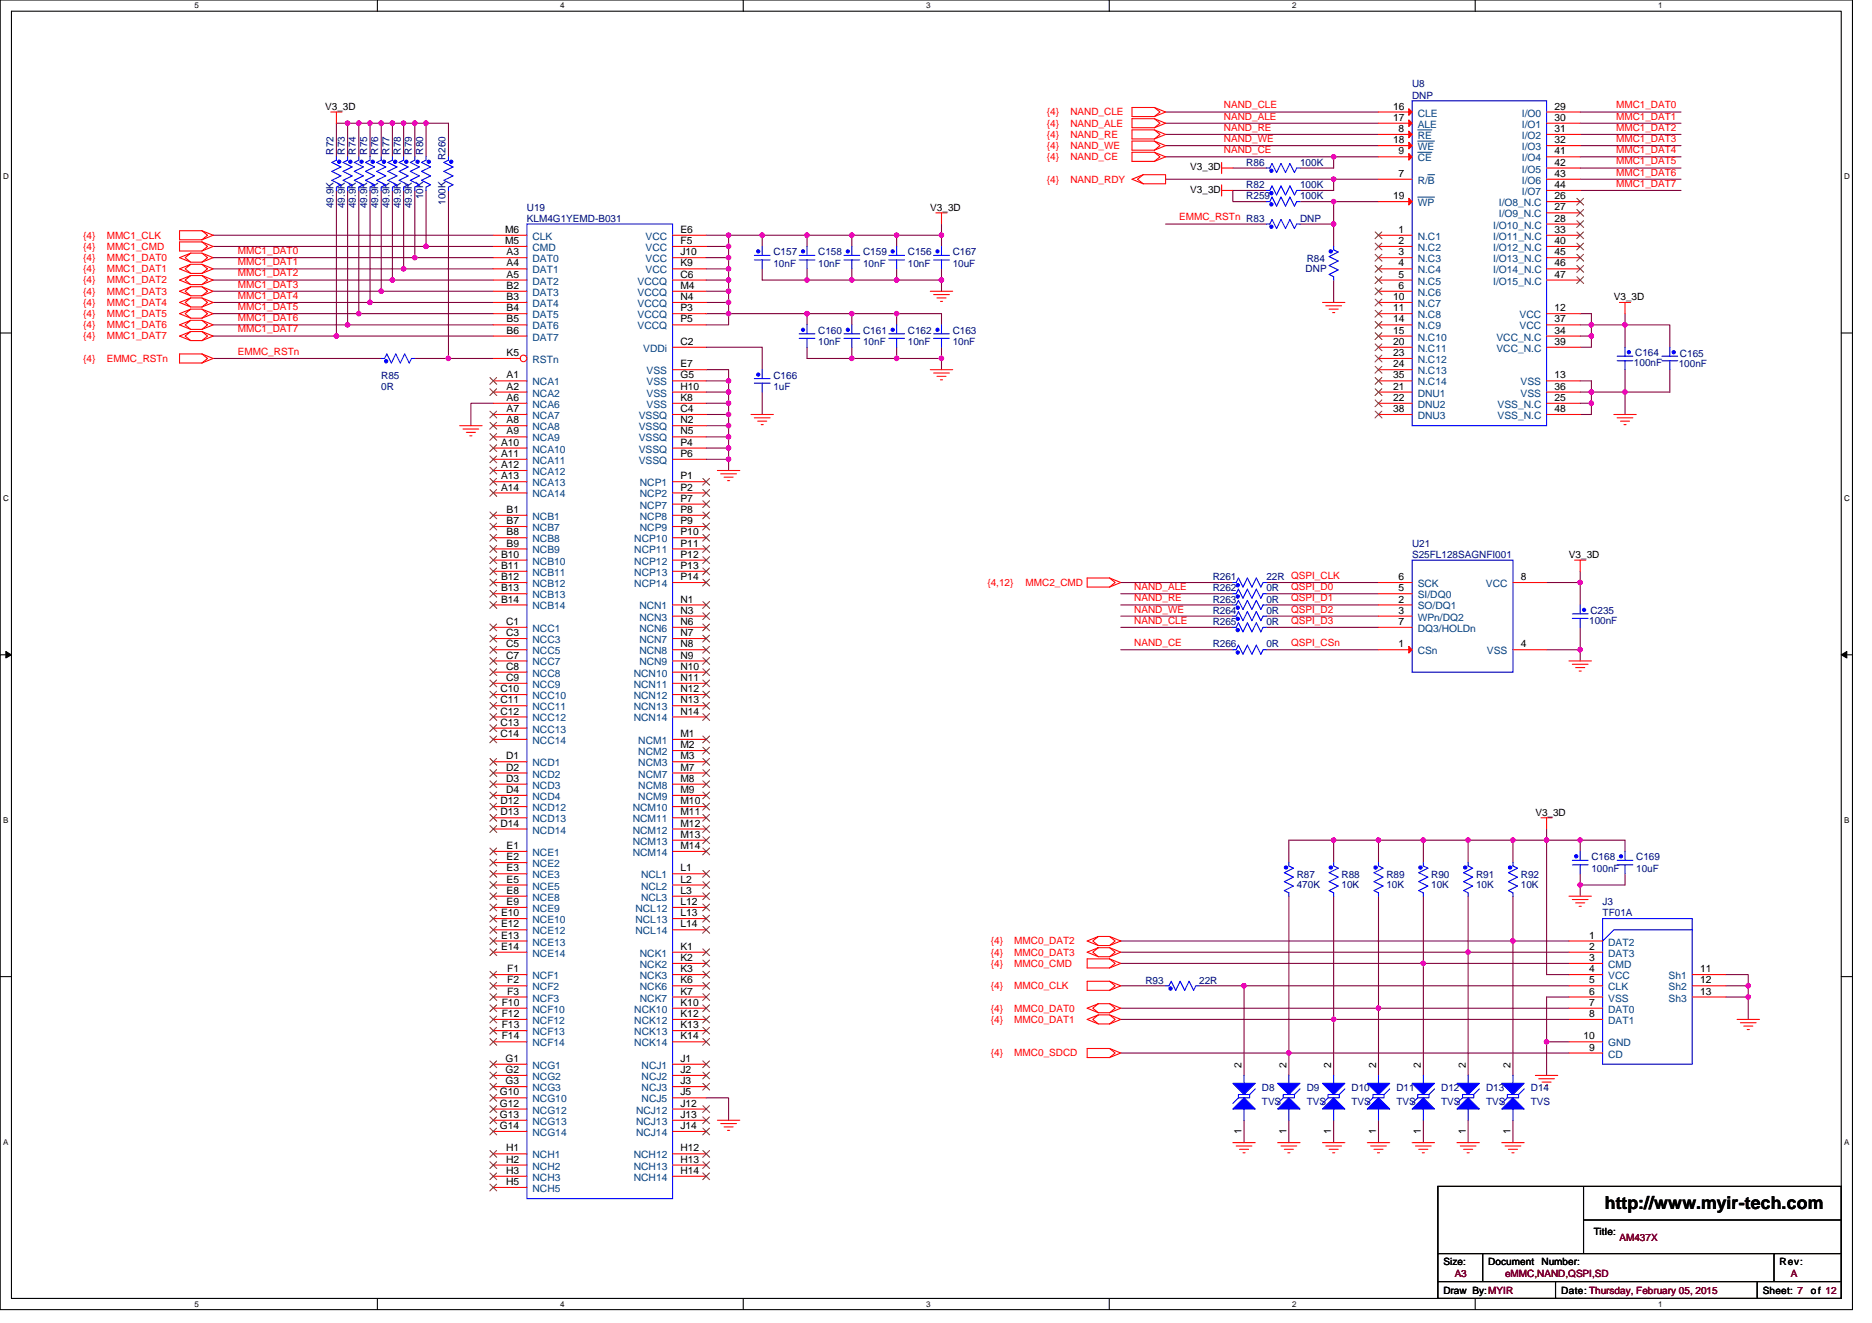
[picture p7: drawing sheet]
<svg xmlns="http://www.w3.org/2000/svg" width="297mm" height="210mm" viewBox="0 0 297 210" stroke-linecap="round" stroke-linejoin="round" font-family="sans-serif">
<defs><g id="words">
<text font-size="2.8" x="254.7" y="192">http://www.myir-tech.com</text>
<g font-size="1.6">
<text x="51.6" y="17.4">V3_3D</text>
<text x="221" y="17.4">16</text>
<text x="246.7" y="17.4">29</text>
<text x="221" y="19.2">17</text>
<text x="221" y="22.7">18</text>
<text x="221.9" y="21">8</text>
<text x="246.7" y="19.2">30</text>
<text x="246.7" y="22.7">32</text>
<text x="246.7" y="21">31</text>
<text x="188.9" y="27">V3_3D</text>
<text x="221.9" y="24.5">9</text>
<text x="221.9" y="28.1">7</text>
<text x="246.7" y="29.8">44</text>
<text x="246.7" y="28.1">43</text>
<text x="246.7" y="26.3">42</text>
<text x="246.7" y="24.5">41</text>
<text x="147.6" y="33.4">V3_3D</text>
<text x="188.9" y="30.6">V3_3D</text>
<text x="221" y="31.6">19</text>
<text x="246.7" y="31.6">26</text>
<text x="246.7" y="33.4">27</text>
<text x="246.7" y="35.2">28</text>
<text x="80.1" y="37">M6</text>
<text x="80.1" y="38.7">M5</text>
<text x="80.4" y="40.5">A3</text>
<text x="108" y="37">E6</text>
<text x="108" y="38.7">F5</text>
<text x="108" y="40.5">J10</text>
<text x="221.9" y="37">1</text>
<text x="221.9" y="38.7">2</text>
<text x="221.9" y="40.5">3</text>
<text x="246.7" y="37">33</text>
<text x="246.7" y="40.5">45</text>
<text x="246.7" y="38.7">40</text>
<text x="80.4" y="42.3">A4</text>
<text x="80.4" y="44.1">A5</text>
<text x="80.4" y="45.8">B2</text>
<text x="80.4" y="47.6">B3</text>
<text x="108" y="44.1">C6</text>
<text x="108" y="45.8">M4</text>
<text x="108" y="47.6">N4</text>
<text x="108" y="42.3">K9</text>
<text x="221" y="47.6">10</text>
<text x="221.9" y="45.8">6</text>
<text x="221.9" y="44.1">5</text>
<text x="221.9" y="42.3">4</text>
<text x="246.7" y="44.1">47</text>
<text x="246.7" y="42.3">46</text>
<text x="256.1" y="47.6">V3_3D</text>
<text x="80.4" y="49.4">B4</text>
<text x="80.4" y="51.2">B5</text>
<text x="80.4" y="53">B6</text>
<text x="108" y="49.4">P3</text>
<text x="108" y="51.2">P5</text>
<text x="221" y="49.4">11</text>
<text x="221" y="51.2">14</text>
<text x="221" y="53">15</text>
<text x="246.7" y="51.2">37</text>
<text x="246.7" y="49.4">12</text>
<text x="246.7" y="53">34</text>
<text x="80.4" y="56.5">K5</text>
<text x="108" y="58.3">E7</text>
<text x="108" y="54.7">C2</text>
<text x="221" y="54.7">20</text>
<text x="221" y="56.5">23</text>
<text x="221" y="58.3">24</text>
<text x="246.7" y="54.7">39</text>
<text x="80.4" y="60.1">A1</text>
<text x="80.4" y="61.8">A2</text>
<text x="80.4" y="63.6">A6</text>
<text x="80.4" y="65.4">A7</text>
<text x="108" y="65.4">C4</text>
<text x="108" y="60.1">G5</text>
<text x="108" y="61.8">H10</text>
<text x="108" y="63.6">K8</text>
<text x="221" y="61.8">21</text>
<text x="221" y="63.6">22</text>
<text x="221" y="60.1">35</text>
<text x="221" y="65.4">38</text>
<text x="246.7" y="61.8">36</text>
<text x="246.7" y="60.1">13</text>
<text x="246.7" y="63.6">25</text>
<text x="246.7" y="65.4">48</text>
<text x="79.5" y="70.7">A10</text>
<text x="80.4" y="67.2">A8</text>
<text x="80.4" y="69">A9</text>
<text x="108" y="67.2">N2</text>
<text x="108" y="69">N5</text>
<text x="108" y="70.7">P4</text>
<text x="79.5" y="72.5">A11</text>
<text x="79.5" y="74.3">A12</text>
<text x="79.5" y="76.1">A13</text>
<text x="79.5" y="77.9">A14</text>
<text x="108" y="72.5">P6</text>
<text x="108" y="76.1">P1</text>
<text x="108" y="77.9">P2</text>
<text x="80.4" y="81.4">B1</text>
<text x="80.4" y="83.2">B7</text>
<text x="108" y="79.6">P7</text>
<text x="108" y="81.4">P8</text>
<text x="108" y="83.2">P9</text>
<text x="79.5" y="88.5">B10</text>
<text x="80.4" y="85">B8</text>
<text x="80.4" y="86.7">B9</text>
<text x="108" y="85">P10</text>
<text x="108" y="86.7">P11</text>
<text x="108" y="88.5">P12</text>
<text x="249" y="88.5">V3_3D</text>
<text x="79.5" y="90.3">B11</text>
<text x="79.5" y="92.1">B12</text>
<text x="79.5" y="93.9">B13</text>
<text x="79.5" y="95.6">B14</text>
<text x="108" y="95.6">N1</text>
<text x="108" y="90.3">P13</text>
<text x="108" y="92.1">P14</text>
<text x="221.9" y="93.9">5</text>
<text x="221.9" y="95.6">2</text>
<text x="221.9" y="92.1">6</text>
<text x="241.3" y="92.1">8</text>
<text x="80.3" y="99.2">C1</text>
<text x="80.3" y="101">C3</text>
<text x="108" y="97.4">N3</text>
<text x="108" y="99.2">N6</text>
<text x="108" y="101">N7</text>
<text x="221.9" y="97.4">3</text>
<text x="221.9" y="99.2">7</text>
<text x="80.3" y="102.7">C5</text>
<text x="80.3" y="104.5">C7</text>
<text x="80.3" y="106.3">C8</text>
<text x="108" y="102.7">N8</text>
<text x="108" y="104.5">N9</text>
<text x="108" y="106.3">N10</text>
<text x="221.9" y="102.7">1</text>
<text x="241.3" y="102.7">4</text>
<text x="79.4" y="109.9">C10</text>
<text x="79.4" y="111.6">C11</text>
<text x="79.4" y="113.4">C12</text>
<text x="80.3" y="108.1">C9</text>
<text x="108" y="108.1">N11</text>
<text x="108" y="109.9">N12</text>
<text x="108" y="111.6">N13</text>
<text x="108" y="113.4">N14</text>
<text x="79.4" y="115.2">C13</text>
<text x="79.4" y="117">C14</text>
<text x="108" y="117">M1</text>
<text x="108" y="118.7">M2</text>
<text x="80.3" y="120.5">D1</text>
<text x="80.3" y="122.3">D2</text>
<text x="80.3" y="124.1">D3</text>
<text x="80.3" y="125.9">D4</text>
<text x="108" y="120.5">M3</text>
<text x="108" y="122.3">M7</text>
<text x="108" y="124.1">M8</text>
<text x="108" y="125.9">M9</text>
<text x="79.4" y="127.6">D12</text>
<text x="79.4" y="129.4">D13</text>
<text x="79.4" y="131.2">D14</text>
<text x="108" y="127.6">M10</text>
<text x="108" y="129.4">M11</text>
<text x="108" y="131.2">M12</text>
<text x="243.6" y="129.4">V3_3D</text>
<text x="80.4" y="134.7">E1</text>
<text x="80.4" y="136.5">E2</text>
<text x="108" y="133">M13</text>
<text x="108" y="134.7">M14</text>
<text x="80.4" y="138.3">E3</text>
<text x="80.4" y="140.1">E5</text>
<text x="80.4" y="141.9">E8</text>
<text x="80.4" y="143.6">E9</text>
<text x="108" y="138.3">L1</text>
<text x="108" y="140.1">L2</text>
<text x="108" y="141.9">L3</text>
<text x="108" y="143.6">L12</text>
<text x="79.5" y="145.4">E10</text>
<text x="79.5" y="147.2">E12</text>
<text x="79.5" y="149">E13</text>
<text x="108" y="145.4">L13</text>
<text x="108" y="147.2">L14</text>
<text x="252.2" y="149">1</text>
<text x="79.5" y="150.7">E14</text>
<text x="80.5" y="154.3">F1</text>
<text x="108" y="150.7">K1</text>
<text x="108" y="152.5">K2</text>
<text x="108" y="154.3">K3</text>
<text x="252.2" y="150.7">2</text>
<text x="252.2" y="152.5">3</text>
<text x="252.2" y="154.3">4</text>
<text x="269.8" y="154.3">11</text>
<text x="79.6" y="159.6">F10</text>
<text x="79.6" y="161.4">F12</text>
<text x="80.5" y="156.1">F2</text>
<text x="80.5" y="157.9">F3</text>
<text x="108" y="156.1">K6</text>
<text x="108" y="157.9">K7</text>
<text x="108" y="159.6">K10</text>
<text x="108" y="161.4">K12</text>
<text x="252.2" y="156.1">5</text>
<text x="252.2" y="157.9">6</text>
<text x="252.2" y="159.6">7</text>
<text x="252.2" y="161.4">8</text>
<text x="269.8" y="156.1">12</text>
<text x="269.8" y="157.9">13</text>
<text x="79.6" y="163.2">F13</text>
<text x="79.6" y="165">F14</text>
<text x="108" y="163.2">K13</text>
<text x="108" y="165">K14</text>
<text x="251.3" y="165">10</text>
<text x="252.2" y="166.8">9</text>
<text x="79.3" y="173.9">G10</text>
<text x="80.2" y="168.5">G1</text>
<text x="80.2" y="170.3">G2</text>
<text x="80.2" y="172.1">G3</text>
<text x="108" y="168.5">J1</text>
<text x="108" y="170.3">J2</text>
<text x="108" y="172.1">J3</text>
<text x="108" y="173.9">J5</text>
<text x="197" y="169.4" transform="rotate(-90 197 169.4)">2</text>
<text x="204.1" y="169.4" transform="rotate(-90 204.1 169.4)">2</text>
<text x="211.2" y="169.4" transform="rotate(-90 211.2 169.4)">2</text>
<text x="218.4" y="169.4" transform="rotate(-90 218.4 169.4)">2</text>
<text x="225.5" y="169.4" transform="rotate(-90 225.5 169.4)">2</text>
<text x="232.6" y="169.4" transform="rotate(-90 232.6 169.4)">2</text>
<text x="239.7" y="169.4" transform="rotate(-90 239.7 169.4)">2</text>
<text x="79.3" y="175.6">G12</text>
<text x="79.3" y="177.4">G13</text>
<text x="79.3" y="179.2">G14</text>
<text x="108" y="175.6">J12</text>
<text x="108" y="177.4">J13</text>
<text x="108" y="179.2">J14</text>
<text x="197" y="180" transform="rotate(-90 197 180)">1</text>
<text x="204.1" y="180" transform="rotate(-90 204.1 180)">1</text>
<text x="211.2" y="180" transform="rotate(-90 211.2 180)">1</text>
<text x="218.4" y="180" transform="rotate(-90 218.4 180)">1</text>
<text x="225.5" y="180" transform="rotate(-90 225.5 180)">1</text>
<text x="232.6" y="180" transform="rotate(-90 232.6 180)">1</text>
<text x="239.7" y="180" transform="rotate(-90 239.7 180)">1</text>
<text x="80.3" y="182.8">H1</text>
<text x="80.3" y="184.5">H2</text>
<text x="108" y="182.8">H12</text>
<text x="108" y="184.5">H13</text>
<text x="80.3" y="186.3">H3</text>
<text x="80.3" y="188.1">H5</text>
<text x="108" y="186.3">H14</text>
<text x="252.9" y="195.9">Title:</text>
<text x="229" y="200.7">Size:</text>
<text x="236.2" y="200.7">Document</text>
<text x="244.6" y="200.7">Number:</text>
<text x="282.4" y="200.7">Rev:</text>
<text x="229" y="205.4">Draw By:MYIR</text>
<text x="247.7" y="205.4">Date: Thursday, February 05, 2015</text>
<text x="279.7" y="205.4">Sheet: 7</text>
<text x="287.4" y="205.4">of 12</text>
</g>
<g font-size="1.6" fill="#f00">
<text x="194.2" y="17.2">NAND_CLE</text>
<text x="256.4" y="17.2">MMC1_DAT0</text>
<text x="166.1" y="18.3">{4}</text>
<text x="166.1" y="20.1">{4}</text>
<text x="166.1" y="21.9">{4}</text>
<text x="166.1" y="23.6">{4}</text>
<text x="169.8" y="18.3">NAND_CLE</text>
<text x="169.8" y="20.1">NAND_ALE</text>
<text x="169.8" y="21.9">NAND_RE</text>
<text x="169.8" y="23.6">NAND_WE</text>
<text x="194.2" y="20.8">NAND_RE</text>
<text x="194.2" y="22.5">NAND_WE</text>
<text x="194.2" y="19">NAND_ALE</text>
<text x="256.4" y="20.8">MMC1_DAT2</text>
<text x="256.4" y="22.5">MMC1_DAT3</text>
<text x="256.4" y="19">MMC1_DAT1</text>
<text x="166.1" y="25.4">{4}</text>
<text x="166.1" y="29">{4}</text>
<text x="169.8" y="25.4">NAND_CE</text>
<text x="169.8" y="29">NAND_RDY</text>
<text x="194.2" y="24.3">NAND_CE</text>
<text x="256.4" y="24.3">MMC1_DAT4</text>
<text x="256.4" y="27.9">MMC1_DAT6</text>
<text x="256.4" y="29.7">MMC1_DAT7</text>
<text x="256.4" y="26.1">MMC1_DAT5</text>
<text x="187.1" y="35">EMMC_RSTn R83</text>
<text x="13.2" y="41.4">{4}</text>
<text x="13.2" y="37.9">{4}</text>
<text x="13.2" y="39.6">{4}</text>
<text x="16.9" y="41.4">MMC1_DAT0</text>
<text x="16.9" y="37.9">MMC1_CLK</text>
<text x="16.9" y="39.6">MMC1_CMD</text>
<text x="37.7" y="40.3">MMC1_DAT0</text>
<text x="13.2" y="43.2">{4}</text>
<text x="13.2" y="45">{4}</text>
<text x="13.2" y="46.8">{4}</text>
<text x="16.9" y="43.2">MMC1_DAT1</text>
<text x="16.9" y="45">MMC1_DAT2</text>
<text x="16.9" y="46.8">MMC1_DAT3</text>
<text x="37.7" y="42.1">MMC1_DAT1</text>
<text x="37.7" y="43.9">MMC1_DAT2</text>
<text x="37.7" y="45.7">MMC1_DAT3</text>
<text x="37.7" y="47.4">MMC1_DAT4</text>
<text x="13.2" y="48.5">{4}</text>
<text x="13.2" y="50.3">{4}</text>
<text x="13.2" y="52.1">{4}</text>
<text x="13.2" y="53.9">{4}</text>
<text x="16.9" y="48.5">MMC1_DAT4</text>
<text x="16.9" y="50.3">MMC1_DAT5</text>
<text x="16.9" y="52.1">MMC1_DAT6</text>
<text x="16.9" y="53.9">MMC1_DAT7</text>
<text x="37.7" y="49.2">MMC1_DAT5</text>
<text x="37.7" y="51">MMC1_DAT6</text>
<text x="37.7" y="52.8">MMC1_DAT7</text>
<text x="13.2" y="57.4">{4}</text>
<text x="16.9" y="57.4">EMMC_RSTn</text>
<text x="37.7" y="56.3">EMMC_RSTn</text>
<text x="156.7" y="93">{4,12}</text>
<text x="162.7" y="93">MMC2_CMD</text>
<text x="180" y="93.7">NAND_ALE</text>
<text x="180" y="95.4">NAND_RE</text>
<text x="204.9" y="93.7">QSPI_D0</text>
<text x="204.9" y="95.4">QSPI_D1</text>
<text x="180" y="97.2">NAND_WE</text>
<text x="180" y="99">NAND_CLE</text>
<text x="204.9" y="97.2">QSPI_D2</text>
<text x="204.9" y="99">QSPI_D3</text>
<text x="180" y="102.6">NAND_CE</text>
<text x="204.9" y="102.6">QSPI_CSn</text>
<text x="157.2" y="149.9">{4}</text>
<text x="160.9" y="149.9">MMC0_DAT2</text>
<text x="157.2" y="153.4">{4}</text>
<text x="157.2" y="151.7">{4}</text>
<text x="160.9" y="153.4">MMC0_CMD</text>
<text x="160.9" y="151.7">MMC0_DAT3</text>
<text x="157.2" y="160.5">{4}</text>
<text x="157.2" y="157">{4}</text>
<text x="160.9" y="160.5">MMC0_DAT0</text>
<text x="160.9" y="157">MMC0_CLK</text>
<text x="157.2" y="162.3">{4}</text>
<text x="157.2" y="167.7">{4}</text>
<text x="160.9" y="162.3">MMC0_DAT1</text>
<text x="160.9" y="167.7">MMC0_SDCD</text>
</g>
<g font-size="1.6" fill="#000080">
<text x="224.1" y="13.9">U8</text>
<text x="224.1" y="15.6">DNP</text>
<text x="52.9" y="24.5" transform="rotate(-90 52.9 24.5)">R72</text>
<text x="54.7" y="24.5" transform="rotate(-90 54.7 24.5)">R73</text>
<text x="56.5" y="24.5" transform="rotate(-90 56.5 24.5)">R74</text>
<text x="58.2" y="24.5" transform="rotate(-90 58.2 24.5)">R75</text>
<text x="60" y="24.5" transform="rotate(-90 60 24.5)">R76</text>
<text x="61.8" y="24.5" transform="rotate(-90 61.8 24.5)">R77</text>
<text x="63.6" y="24.5" transform="rotate(-90 63.6 24.5)">R78</text>
<text x="65.4" y="24.5" transform="rotate(-90 65.4 24.5)">R79</text>
<text x="67.1" y="24.5" transform="rotate(-90 67.1 24.5)">R80</text>
<text x="70.7" y="25.4" transform="rotate(-90 70.7 25.4)">R260</text>
<text x="197.8" y="26.3">R86</text>
<text x="197.8" y="29.9">R82</text>
<text x="206.3" y="26.3">100K</text>
<text x="206.3" y="29.9">100K</text>
<text x="52.9" y="33.1" transform="rotate(-90 52.9 33.1)">49.9K</text>
<text x="54.7" y="33.1" transform="rotate(-90 54.7 33.1)">49.9K</text>
<text x="56.5" y="33.1" transform="rotate(-90 56.5 33.1)">49.9K</text>
<text x="58.2" y="33.1" transform="rotate(-90 58.2 33.1)">49.9K</text>
<text x="60" y="33.1" transform="rotate(-90 60 33.1)">49.9K</text>
<text x="61.8" y="33.1" transform="rotate(-90 61.8 33.1)">49.9K</text>
<text x="63.6" y="33.1" transform="rotate(-90 63.6 33.1)">49.9K</text>
<text x="65.4" y="33.1" transform="rotate(-90 65.4 33.1)">49.9K</text>
<text x="67.1" y="31.6" transform="rotate(-90 67.1 31.6)">10K</text>
<text x="70.7" y="32.5" transform="rotate(-90 70.7 32.5)">100K</text>
<text x="83.6" y="33.4">U19</text>
<text x="83.6" y="35.2">KLM4G1YEMD-B031</text>
<text x="197.8" y="31.6">R259</text>
<text x="206.3" y="31.6">100K</text>
<text x="206.3" y="35.2">DNP</text>
<text x="122.7" y="40.5">C157</text>
<text x="129.8" y="40.5">C158</text>
<text x="136.9" y="40.5">C159</text>
<text x="144.1" y="40.5">C156</text>
<text x="151.2" y="40.5">C167</text>
<text x="207.3" y="41.6">R84</text>
<text x="122.7" y="42.3">10nF</text>
<text x="129.8" y="42.3">10nF</text>
<text x="136.9" y="42.3">10nF</text>
<text x="144.1" y="42.3">10nF</text>
<text x="151.2" y="42.3">10uF</text>
<text x="207.2" y="43.2">DNP</text>
<text x="129.8" y="53">C160</text>
<text x="136.9" y="53">C161</text>
<text x="144.1" y="53">C162</text>
<text x="151.2" y="53">C163</text>
<text x="129.8" y="54.8">10nF</text>
<text x="136.9" y="54.8">10nF</text>
<text x="144.1" y="54.8">10nF</text>
<text x="151.2" y="54.8">10nF</text>
<text x="259.3" y="58.1">100nF</text>
<text x="259.5" y="56.5">C164</text>
<text x="266.4" y="58.3">100nF</text>
<text x="266.6" y="56.7">C165</text>
<text x="60.5" y="60.1">R85</text>
<text x="60.5" y="61.9">0R</text>
<text x="122.7" y="60.1">C166</text>
<text x="122.7" y="61.9">1uF</text>
<text x="224.1" y="86.8">U21</text>
<text x="224.1" y="88.5">S25FL128SAGNFI001</text>
<text x="192.4" y="93.9">R262</text>
<text x="192.4" y="92.1">R261</text>
<text x="192.4" y="95.7">R263</text>
<text x="201" y="93.9">0R</text>
<text x="201" y="92.1">22R QSPI_CLK</text>
<text x="201" y="95.7">0R</text>
<text x="192.4" y="99.2">R265</text>
<text x="192.4" y="97.4">R264</text>
<text x="201" y="99.2">0R</text>
<text x="201" y="97.4">0R</text>
<text x="252.2" y="99">100nF</text>
<text x="252.3" y="97.4">C235</text>
<text x="192.4" y="102.8">R266</text>
<text x="201" y="102.8">0R</text>
<text x="252.5" y="136.5">C168</text>
<text x="259.6" y="136.5">C169</text>
<text x="205.8" y="139.4">R87</text>
<text x="205.8" y="141">470K</text>
<text x="212.9" y="139.4">R88</text>
<text x="212.9" y="141">10K</text>
<text x="220" y="139.4">R89</text>
<text x="220" y="141">10K</text>
<text x="227.1" y="139.4">R90</text>
<text x="227.1" y="141">10K</text>
<text x="234.2" y="139.4">R91</text>
<text x="234.2" y="141">10K</text>
<text x="241.3" y="139.4">R92</text>
<text x="241.3" y="141">10K</text>
<text x="252.5" y="138.3">100nF</text>
<text x="254.3" y="143.7">J3</text>
<text x="259.6" y="138.3">10uF</text>
<text x="254.3" y="145.4">TF01A</text>
<text x="181.8" y="156.1">R93</text>
<text x="190.3" y="156.1">22R</text>
<text x="200.2" y="173.2">D8</text>
<text x="207.3" y="173.2">D9</text>
<text x="214.5" y="173.2">D10</text>
<text x="221.6" y="173.2">D11</text>
<text x="228.7" y="173.2">D12</text>
<text x="235.8" y="173.2">D13</text>
<text x="242.9" y="173.2">D14</text>
<text x="200.2" y="175.3">TVS</text>
<text x="207.3" y="175.3">TVS</text>
<text x="214.5" y="175.3">TVS</text>
<text x="221.6" y="175.3">TVS</text>
<text x="228.7" y="175.3">TVS</text>
<text x="235.8" y="175.3">TVS</text>
<text x="242.9" y="175.3">TVS</text>
</g>
<g font-size="1.6" fill="#004080">
<text x="225" y="23.8">WE</text>
<text x="225" y="22.1">RE</text>
<text x="225" y="20.3">ALE</text>
<text x="225" y="18.5">CLE</text>
<text x="241.5" y="18.5">I/O0</text>
<text x="241.5" y="20.3">I/O1</text>
<text x="241.5" y="23.8">I/O3</text>
<text x="241.5" y="22.1">I/O2</text>
<text x="225" y="25.6">CE</text>
<text x="225" y="29.2">R/B</text>
<text x="241.5" y="29.2">I/O6</text>
<text x="241.5" y="27.4">I/O5</text>
<text x="241.5" y="25.6">I/O4</text>
<text x="225" y="32.7">WP</text>
<text x="237.8" y="32.7">I/O8_N.C</text>
<text x="237.8" y="34.5">I/O9_N.C</text>
<text x="241.5" y="30.9">I/O7</text>
<text x="84.5" y="38.1">CLK</text>
<text x="84.5" y="39.8">CMD</text>
<text x="84.5" y="41.6">DAT0</text>
<text x="102.4" y="38.1">VCC</text>
<text x="102.4" y="39.8">VCC</text>
<text x="102.4" y="41.6">VCC</text>
<text x="225" y="38.1">N.C1</text>
<text x="225" y="39.8">N.C2</text>
<text x="225" y="41.6">N.C3</text>
<text x="236.9" y="36.3">I/O10_N.C</text>
<text x="236.9" y="38.1">I/O11_N.C</text>
<text x="236.9" y="41.6">I/O13_N.C</text>
<text x="236.9" y="39.8">I/O12_N.C</text>
<text x="84.5" y="43.4">DAT1</text>
<text x="84.5" y="45.2">DAT2</text>
<text x="84.5" y="46.9">DAT3</text>
<text x="101.2" y="45.2">VCCQ</text>
<text x="101.2" y="46.9">VCCQ</text>
<text x="102.4" y="43.4">VCC</text>
<text x="225" y="46.9">N.C6</text>
<text x="225" y="45.2">N.C5</text>
<text x="225" y="43.4">N.C4</text>
<text x="236.9" y="45.2">I/O15_N.C</text>
<text x="236.9" y="43.4">I/O14_N.C</text>
<text x="84.5" y="48.7">DAT4</text>
<text x="84.5" y="50.5">DAT5</text>
<text x="84.5" y="52.3">DAT6</text>
<text x="101.2" y="48.7">VCCQ</text>
<text x="101.2" y="50.5">VCCQ</text>
<text x="101.2" y="52.3">VCCQ</text>
<text x="225" y="50.5">N.C8</text>
<text x="225" y="48.7">N.C7</text>
<text x="225" y="52.3">N.C9</text>
<text x="241.1" y="52.3">VCC</text>
<text x="241.1" y="50.5">VCC</text>
<text x="84.5" y="54.1">DAT7</text>
<text x="84.5" y="57.6">RSTn</text>
<text x="102.1" y="55.8">VDDi</text>
<text x="102.6" y="59.4">VSS</text>
<text x="225" y="55.8">N.C11</text>
<text x="225" y="57.6">N.C12</text>
<text x="225" y="59.4">N.C13</text>
<text x="225" y="54.1">N.C10</text>
<text x="237.4" y="54.1">VCC_N.C</text>
<text x="237.4" y="55.8">VCC_N.C</text>
<text x="84.5" y="61.2">NCA1</text>
<text x="84.5" y="62.9">NCA2</text>
<text x="84.5" y="64.7">NCA6</text>
<text x="102.6" y="61.2">VSS</text>
<text x="102.6" y="62.9">VSS</text>
<text x="102.6" y="64.7">VSS</text>
<text x="225" y="62.9">DNU1</text>
<text x="225" y="64.7">DNU2</text>
<text x="225" y="61.2">N.C14</text>
<text x="237.6" y="64.7">VSS_N.C</text>
<text x="241.3" y="62.9">VSS</text>
<text x="241.3" y="61.2">VSS</text>
<text x="84.5" y="66.5">NCA7</text>
<text x="84.5" y="68.3">NCA8</text>
<text x="84.5" y="70.1">NCA9</text>
<text x="84.5" y="71.8">NCA10</text>
<text x="101.3" y="66.5">VSSQ</text>
<text x="101.3" y="68.3">VSSQ</text>
<text x="101.3" y="70.1">VSSQ</text>
<text x="101.3" y="71.8">VSSQ</text>
<text x="225" y="66.5">DNU3</text>
<text x="237.6" y="66.5">VSS_N.C</text>
<text x="84.5" y="73.6">NCA11</text>
<text x="84.5" y="75.4">NCA12</text>
<text x="84.5" y="77.2">NCA13</text>
<text x="101.3" y="73.6">VSSQ</text>
<text x="101.5" y="77.2">NCP1</text>
<text x="84.5" y="79">NCA14</text>
<text x="84.5" y="82.5">NCB1</text>
<text x="101.5" y="79">NCP2</text>
<text x="101.5" y="80.7">NCP7</text>
<text x="101.5" y="82.5">NCP8</text>
<text x="84.5" y="84.3">NCB7</text>
<text x="84.5" y="86.1">NCB8</text>
<text x="84.5" y="87.8">NCB9</text>
<text x="84.5" y="89.6">NCB10</text>
<text x="100.6" y="86.1">NCP10</text>
<text x="100.6" y="87.8">NCP11</text>
<text x="100.6" y="89.6">NCP12</text>
<text x="101.5" y="84.3">NCP9</text>
<text x="84.5" y="91.4">NCB11</text>
<text x="84.5" y="93.2">NCB12</text>
<text x="84.5" y="95">NCB13</text>
<text x="100.6" y="91.4">NCP13</text>
<text x="100.6" y="93.2">NCP14</text>
<text x="225" y="95">SI/DQ0</text>
<text x="225" y="93.2">SCK</text>
<text x="235.8" y="93.2">VCC</text>
<text x="84.5" y="96.7">NCB14</text>
<text x="84.5" y="100.3">NCC1</text>
<text x="101.4" y="96.7">NCN1</text>
<text x="101.4" y="98.5">NCN3</text>
<text x="101.4" y="100.3">NCN6</text>
<text x="225" y="96.7">SO/DQ1</text>
<text x="225" y="98.5">WPn/DQ2</text>
<text x="225" y="100.3">DQ3/HOLDn</text>
<text x="84.5" y="102.1">NCC3</text>
<text x="84.5" y="103.8">NCC5</text>
<text x="84.5" y="105.6">NCC7</text>
<text x="84.5" y="107.4">NCC8</text>
<text x="100.6" y="107.4">NCN10</text>
<text x="101.4" y="102.1">NCN7</text>
<text x="101.4" y="103.8">NCN8</text>
<text x="101.4" y="105.6">NCN9</text>
<text x="225" y="103.8">CSn</text>
<text x="235.9" y="103.8">VSS</text>
<text x="84.5" y="109.2">NCC9</text>
<text x="84.5" y="111">NCC10</text>
<text x="84.5" y="112.7">NCC11</text>
<text x="100.6" y="109.2">NCN11</text>
<text x="100.6" y="111">NCN12</text>
<text x="100.6" y="112.7">NCN13</text>
<text x="84.5" y="114.5">NCC12</text>
<text x="84.5" y="116.3">NCC13</text>
<text x="84.5" y="118.1">NCC14</text>
<text x="100.6" y="114.5">NCN14</text>
<text x="101.3" y="118.1">NCM1</text>
<text x="101.3" y="119.8">NCM2</text>
<text x="84.5" y="121.6">NCD1</text>
<text x="84.5" y="123.4">NCD2</text>
<text x="84.5" y="125.2">NCD3</text>
<text x="101.3" y="121.6">NCM3</text>
<text x="101.3" y="123.4">NCM7</text>
<text x="101.3" y="125.2">NCM8</text>
<text x="84.5" y="127">NCD4</text>
<text x="84.5" y="128.7">NCD12</text>
<text x="84.5" y="130.5">NCD13</text>
<text x="100.4" y="128.7">NCM10</text>
<text x="100.4" y="130.5">NCM11</text>
<text x="101.3" y="127">NCM9</text>
<text x="84.5" y="132.3">NCD14</text>
<text x="84.5" y="135.8">NCE1</text>
<text x="84.5" y="137.6">NCE2</text>
<text x="100.4" y="132.3">NCM12</text>
<text x="100.4" y="134.1">NCM13</text>
<text x="100.4" y="135.8">NCM14</text>
<text x="84.5" y="139.4">NCE3</text>
<text x="84.5" y="141.2">NCE5</text>
<text x="84.5" y="143">NCE8</text>
<text x="101.7" y="139.4">NCL1</text>
<text x="101.7" y="141.2">NCL2</text>
<text x="101.7" y="143">NCL3</text>
<text x="84.5" y="144.7">NCE9</text>
<text x="84.5" y="146.5">NCE10</text>
<text x="84.5" y="148.3">NCE12</text>
<text x="100.8" y="144.7">NCL12</text>
<text x="100.8" y="146.5">NCL13</text>
<text x="100.8" y="148.3">NCL14</text>
<text x="84.5" y="150.1">NCE13</text>
<text x="84.5" y="151.8">NCE14</text>
<text x="84.5" y="155.4">NCF1</text>
<text x="101.5" y="151.8">NCK1</text>
<text x="101.5" y="153.6">NCK2</text>
<text x="101.5" y="155.4">NCK3</text>
<text x="255.2" y="150.1">DAT2</text>
<text x="255.2" y="151.8">DAT3</text>
<text x="255.2" y="153.6">CMD</text>
<text x="255.2" y="155.4">VCC</text>
<text x="264.8" y="155.4">Sh1</text>
<text x="84.5" y="157.2">NCF2</text>
<text x="84.5" y="159">NCF3</text>
<text x="84.5" y="160.7">NCF10</text>
<text x="100.6" y="160.7">NCK10</text>
<text x="101.5" y="157.2">NCK6</text>
<text x="101.5" y="159">NCK7</text>
<text x="255.2" y="157.2">CLK</text>
<text x="255.2" y="159">VSS</text>
<text x="255.2" y="160.7">DAT0</text>
<text x="264.8" y="157.2">Sh2</text>
<text x="264.8" y="159">Sh3</text>
<text x="84.5" y="162.5">NCF12</text>
<text x="84.5" y="164.3">NCF13</text>
<text x="84.5" y="166.1">NCF14</text>
<text x="100.6" y="164.3">NCK13</text>
<text x="100.6" y="162.5">NCK12</text>
<text x="100.6" y="166.1">NCK14</text>
<text x="255.2" y="162.5">DAT1</text>
<text x="255.2" y="166.1">GND</text>
<text x="255.2" y="167.9">CD</text>
<text x="84.5" y="169.6">NCG1</text>
<text x="84.5" y="171.4">NCG2</text>
<text x="84.5" y="173.2">NCG3</text>
<text x="101.8" y="169.6">NCJ1</text>
<text x="101.8" y="171.4">NCJ2</text>
<text x="101.8" y="173.2">NCJ3</text>
<text x="84.5" y="175">NCG10</text>
<text x="84.5" y="176.7">NCG12</text>
<text x="84.5" y="178.5">NCG13</text>
<text x="100.9" y="176.7">NCJ12</text>
<text x="100.9" y="178.5">NCJ13</text>
<text x="101.8" y="175">NCJ5</text>
<text x="84.5" y="180.3">NCG14</text>
<text x="84.5" y="183.9">NCH1</text>
<text x="84.5" y="185.6">NCH2</text>
<text x="100.6" y="183.9">NCH12</text>
<text x="100.6" y="185.6">NCH13</text>
<text x="100.9" y="180.3">NCJ14</text>
<text x="84.5" y="187.4">NCH3</text>
<text x="84.5" y="189.2">NCH5</text>
<text x="100.6" y="187.4">NCH14</text>
</g>
<g font-size="1.6" fill="#800000">
<text x="257" y="197">AM437X</text>
<text x="230.8" y="202.7">A3</text>
<text x="238.8" y="202.7">eMMC,NAND,QSPI,SD</text>
<text x="284.2" y="202.7">A</text>
</g>
<g font-size="1.3">
<text x="30.8" y="1.3">5</text>
<text x="88.9" y="1.3">4</text>
<text x="147" y="1.3">3</text>
<text x="205" y="1.3">2</text>
<text x="263.1" y="1.3">1</text>
<text x=".5" y="28.4">D</text>
<text x="292.6" y="28.4">D</text>
<text x=".5" y="79.5">C</text>
<text x="292.6" y="79.5">C</text>
<text x=".5" y="130.6">B</text>
<text x="292.6" y="130.6">B</text>
<text x=".5" y="181.7">A</text>
<text x="292.6" y="181.7">A</text>
<text x="30.8" y="207.4">5</text>
<text x="88.9" y="207.4">4</text>
<text x="147" y="207.4">3</text>
<text x="205" y="207.4">2</text>
<text x="263.1" y="207.4">1</text>
</g>
</g></defs>
<path d="M0 0h293.9v207.9h-293.9zM1.8 1.8h290.4v204.3h-290.4z" fill="none" stroke="#000" stroke-width=".17"/>
<g fill="#fff">
<path d="M30.8 .2h.7v1.4h-.7z"/>
<path d="M30.8 206.3h.7v1.4h-.7z"/>
</g>
<path d="M59.9 0v1.8M59.9 206.1v1.8" fill="none" stroke="#000" stroke-width=".17"/>
<g fill="#fff">
<path d="M88.9 .2h.7v1.4h-.7z"/>
<path d="M88.9 206.3h.7v1.4h-.7z"/>
</g>
<path d="M117.9 0v1.8M117.9 206.1v1.8" fill="none" stroke="#000" stroke-width=".17"/>
<g fill="#fff">
<path d="M147 .2h.7v1.4h-.7z"/>
<path d="M147 206.3h.7v1.4h-.7z"/>
</g>
<path d="M176 0v1.8M176 206.1v1.8" fill="none" stroke="#000" stroke-width=".17"/>
<g fill="#fff">
<path d="M205 .2h.7v1.4h-.7z"/>
<path d="M205 206.3h.7v1.4h-.7z"/>
</g>
<path d="M234.1 0v1.8M234.1 206.1v1.8" fill="none" stroke="#000" stroke-width=".17"/>
<g fill="#fff">
<path d="M263.1 .2h.7v1.4h-.7z"/>
<path d="M263.1 206.3h.7v1.4h-.7z"/>
<path d="M.5 27.3h.9v1.4h-.9z"/>
<path d="M292.6 27.3h.9v1.4h-.9z"/>
<path d="M.5 78.4h.9v1.4h-.9z"/>
<path d="M292.6 78.4h.9v1.4h-.9z"/>
</g>
<path d="M0 52.9h1.8M292.2 52.9h1.7" fill="none" stroke="#000" stroke-width=".17"/>
<g fill="#fff">
<path d="M.5 129.5h.8v1.4h-.8z"/>
<path d="M292.6 129.5h.9v1.4h-.9z"/>
</g>
<path d="M0 103.9h1.8M292.2 103.9h1.7" fill="none" stroke="#000" stroke-width=".17"/>
<path d="M.9 103.4l.9 .5-.9 .5zM292.2 103.9l.8-.5v1z" fill="#000" stroke="#000" stroke-width=".16"/>
<g fill="#fff">
<path d="M.5 180.5h.8v1.4h-.8z"/>
<path d="M292.6 180.5h.9v1.4h-.9z"/>
</g>
<path d="M0 155h1.8M292.2 155h1.7M228.2 188.3h64v17.8h-64zM228.2 199h64M235.3 199v4.4M251.3 188.3v10.7M251.3 193.6h40.9M281.5 199v4.4M228.2 203.4h64M246.8 203.4v2.7M278.8 203.4v2.7" fill="none" stroke="#000" stroke-width=".17"/>
<g fill="none" stroke="#800040" stroke-width=".17">
<path d="M55.2 19.6h1.7M55.2 19.6h-1.8v5.3M55.2 19.6v5.3M56.9 19.6h1.8M56.9 19.6v5.3M58.7 19.6h1.8M58.7 19.6v5.3M60.5 19.6h1.8M60.5 19.6v5.3M62.3 19.6h1.7M62.3 19.6v5.3M64 19.6v5.3"/>
<path d="M64 19.6h1.8M65.8 19.6h1.8M65.8 19.6v5.3M185 17.8h33.7M185 19.6h33.7M250.7 17.8h16M250.7 19.6h16M33.8 37.3h44.5M33.8 39.1h33.8M53.4 30.2v23.1M55.2 30.2v21.4M56.9 30.2v19.6"/>
<path d="M58.7 30.2v17.8M60.5 30.2v16M62.3 30.2v14.2M64 30.2v12.5M65.8 30.2v10.7M67.6 24.9v-5.3h3.6v5.3M67.6 30.2v8.9M67.6 39.1h10.7M71.2 30.2v26.7h7.1M112.1 37.3h3.5M112.1 39.1h3.5M115.6 37.3h5.3"/>
<path d="M115.6 37.3v1.8M115.6 39.1v1.8M120.9 37.3v1.8M120.9 37.3h7.2M128.1 37.3v1.8M128.1 37.3h7.1M142.3 37.3h-7.1v1.8M142.3 37.3v1.8M142.3 37.3h7.1M149.4 35.6v1.7M149.4 37.3v1.8M185 28.4h26.6v1.8h-5.3"/>
<path d="M185 35.6h16M185 23.1h33.7M185 24.9h26.6M185 21.3h33.7M195.6 26.7h5.4M201 30.2h-5.4v1.8h5.4M206.3 35.6h5.3M206.3 32h5.3M211.6 24.9v1.8h-5.3M211.6 35.6v3.5M211.6 32v3.6M211.6 32h7.1"/>
<path d="M211.6 24.9h7.1M211.6 28.4h7.1M250.7 21.3h16M250.7 24.9h16M250.7 23.1h16M250.7 28.4h16M250.7 30.2h16M250.7 26.7h16M33.8 42.7h30.2M33.8 46.2h26.7M33.8 51.6h21.4M33.8 48h24.9"/>
<path d="M33.8 56.9h26.7M33.8 44.4h28.5M33.8 53.3h19.6M33.8 49.8h23.1M33.8 40.9h32M53.4 53.3h24.9M55.2 51.6h23.1M56.9 49.8h21.4M58.7 48h19.6M60.5 46.2h17.8M62.3 44.4h16M64 42.7h14.3"/>
<path d="M65.8 40.9h12.5M65.8 56.9h5.4M112.1 55.1h8.8v3.6M112.1 49.8h3.5M112.1 40.9h3.5M112.1 42.7h3.5M112.1 44.4h3.5M112.1 46.2h3.5M112.1 48h3.5M112.1 58.7h3.5v1.8M115.6 49.8v1.8h-3.5M115.6 40.9v1.8"/>
<path d="M115.6 42.7v1.7M115.6 44.4v1.8M115.6 46.2v1.8M115.6 48v1.8M115.6 49.8h12.5M120.9 42.7v1.7h7.2M128.1 42.7v1.7M128.1 55.1v1.8h7.1M128.1 44.4h7.1M135.2 49.8h-7.1v1.8M135.2 42.7v1.7M135.2 55.1v1.8"/>
<path d="M135.2 56.9h7.1M135.2 44.4h7.1M142.3 49.8h-7.1v1.8M142.3 42.7v1.7M142.3 51.6v-1.8h7.1v1.8M142.3 55.1v1.8M142.3 56.9h7.1M142.3 44.4h7.1M149.4 55.1v1.8M149.4 56.9v1.8M149.4 42.7v1.7M149.4 44.4v1.8"/>
<path d="M211.6 44.4v3.6M250.7 53.3h1.8M250.7 49.8h1.8v1.8M250.7 51.6h1.8M252.5 51.6h5.3M252.5 53.3v1.8h-1.8M252.5 51.6v1.7M257.8 51.6v3.5M257.8 49.8v1.8M257.8 58.7v3.5M257.8 51.6h7.2v3.5M265 58.7v3.5h-7.2"/>
<path d="M78.3 64h-3.6v3.6M112.1 60.5h3.5M112.1 62.2h3.5M112.1 64h3.5M112.1 65.8h3.5M112.1 67.6h3.5M112.1 69.3h3.5M112.1 71.1h3.5M112.1 72.9h3.5v1.8M115.6 60.5v1.7M115.6 62.2v1.8M115.6 64v1.8"/>
<path d="M115.6 65.8v1.8M115.6 67.6v1.7M115.6 69.3v1.8M115.6 71.1v1.8M120.9 62.2v3.6M250.7 60.5h1.8v3.5M250.7 64h1.8M250.7 62.2h7.1M252.5 64v1.8h-1.8M257.8 62.2v3.6M177.8 92.5h17.8M177.8 94.2h17.8"/>
<path d="M177.8 96h17.8M177.8 97.8h17.8M177.8 99.6h17.8M201 92.5h17.7M201 94.2h17.7M201 96h17.7M201 97.8h17.7M201 99.6h17.7M245.4 92.5h5.3v3.5M250.7 99.6v3.5M250.7 90.7v1.8M177.8 103.1h17.8"/>
<path d="M201 103.1h17.7M245.4 103.1h5.3v1.8M211.6 133.3h7.1M211.6 133.3h-7.1v3.6M211.6 133.3v3.6M218.7 133.3h7.1M218.7 133.3v3.6M225.8 133.3h7.2M225.8 133.3v3.6M233 133.3h7.1M233 133.3v3.6M240.1 133.3h5.3"/>
<path d="M240.1 133.3v3.6M245.4 133.3h5.3M245.4 131.6v1.7M245.4 133.4v21.3h3.6M250.7 133.4v1.7M250.7 133.3l7.1 .1v1.7M250.7 138.7v1.8h7.1v-1.8M177.8 149.4h62.3M177.8 156.5h7.2M177.8 151.1h55.2M177.8 152.9h48M190.3 156.5h7.1"/>
<path d="M197.4 156.5v14.2M197.4 156.5h51.6M204.5 142.2v24.9M211.6 142.2v19.6M218.7 142.2v17.8M225.8 142.2v10.7M225.8 152.9h23.2M225.8 152.9v17.8M233 151.1h16M233 142.2v8.9M233 151.1v19.6M240.1 149.4v21.3"/>
<path d="M240.1 142.2v7.2M240.1 149.4h8.9M249 158.2h-3.6v7.2M250.7 140.5v1.7M273.9 156.5h3.5M273.9 154.7h3.5v1.8M273.9 158.2h3.5M277.4 156.5v1.7M277.4 158.2v3.6M112.1 174.2h3.5v3.6M177.8 160h40.9M177.8 161.8h33.8"/>
<path d="M177.8 167.1h26.7M197.4 177.8v3.6M204.5 177.8v3.6M204.5 167.1v3.6M204.5 167.1h44.5M211.6 177.8v3.6M211.6 161.8h37.4M211.6 161.8v8.9M218.7 177.8v3.6M218.7 160h30.3M218.7 160v10.7M225.8 177.8v3.6"/>
<path d="M233 177.8v3.6M240.1 177.8v3.6M245.4 165.4v5.3M245.4 165.4h3.6"/>
</g>
<g fill="#f0f" stroke="#f0f" stroke-width=".17">
<circle cx="120.9" cy="37.3" r=".35"/>
<circle cx="135.2" cy="37.3" r=".35"/>
<circle cx="128" cy="37.3" r=".35"/>
<circle cx="135.2" cy="44.4" r=".35"/>
<circle cx="128" cy="44.4" r=".35"/>
<circle cx="115.6" cy="37.3" r=".35"/>
<circle cx="115.6" cy="40.9" r=".35"/>
<circle cx="115.6" cy="39.1" r=".35"/>
<circle cx="115.6" cy="44.4" r=".35"/>
<circle cx="115.6" cy="42.7" r=".35"/>
<circle cx="115.6" cy="46.2" r=".35"/>
<circle cx="115.6" cy="49.8" r=".35"/>
<circle cx="115.6" cy="48" r=".35"/>
<circle cx="128" cy="49.8" r=".35"/>
<circle cx="135.2" cy="49.8" r=".35"/>
<circle cx="142.3" cy="49.8" r=".35"/>
<circle cx="135.2" cy="56.9" r=".35"/>
<circle cx="142.3" cy="56.9" r=".35"/>
<circle cx="149.4" cy="56.9" r=".35"/>
<circle cx="257.8" cy="51.5" r=".35"/>
<circle cx="252.5" cy="53.3" r=".35"/>
<circle cx="252.5" cy="51.5" r=".35"/>
<circle cx="211.6" cy="28.4" r=".35"/>
<circle cx="211.6" cy="24.9" r=".35"/>
<circle cx="252.5" cy="64" r=".35"/>
<circle cx="252.5" cy="62.2" r=".35"/>
<circle cx="257.8" cy="62.2" r=".35"/>
<circle cx="197.4" cy="156.5" r=".35"/>
<circle cx="232.9" cy="151.1" r=".35"/>
<circle cx="277.4" cy="158.2" r=".35"/>
<circle cx="277.4" cy="156.5" r=".35"/>
<circle cx="240.1" cy="149.3" r=".35"/>
<circle cx="225.8" cy="152.9" r=".35"/>
<circle cx="245.4" cy="165.3" r=".35"/>
<circle cx="211.6" cy="133.3" r=".35"/>
<circle cx="225.8" cy="133.3" r=".35"/>
<circle cx="218.7" cy="133.3" r=".35"/>
<circle cx="232.9" cy="133.3" r=".35"/>
<circle cx="245.4" cy="133.3" r=".35"/>
<circle cx="240.1" cy="133.3" r=".35"/>
<circle cx="218.7" cy="160" r=".35"/>
<circle cx="211.6" cy="161.8" r=".35"/>
<circle cx="204.5" cy="167.1" r=".35"/>
<circle cx="250.7" cy="133.3" r=".35"/>
<circle cx="250.7" cy="140.4" r=".35"/>
<circle cx="211.6" cy="35.5" r=".35"/>
<circle cx="211.6" cy="32" r=".35"/>
<circle cx="56.9" cy="19.5" r=".35"/>
<circle cx="55.1" cy="19.5" r=".35"/>
<circle cx="58.7" cy="19.5" r=".35"/>
<circle cx="62.3" cy="19.5" r=".35"/>
<circle cx="60.5" cy="19.5" r=".35"/>
<circle cx="64" cy="19.5" r=".35"/>
<circle cx="67.6" cy="19.5" r=".35"/>
<circle cx="65.8" cy="19.5" r=".35"/>
<circle cx="67.6" cy="39.1" r=".35"/>
<circle cx="65.8" cy="40.9" r=".35"/>
<circle cx="64" cy="42.7" r=".35"/>
<circle cx="62.3" cy="44.4" r=".35"/>
<circle cx="60.5" cy="46.2" r=".35"/>
<circle cx="58.7" cy="48" r=".35"/>
<circle cx="56.9" cy="49.8" r=".35"/>
<circle cx="55.1" cy="51.5" r=".35"/>
<circle cx="53.4" cy="53.3" r=".35"/>
<circle cx="142.3" cy="44.4" r=".35"/>
<circle cx="149.4" cy="44.4" r=".35"/>
<circle cx="149.4" cy="37.3" r=".35"/>
<circle cx="142.3" cy="37.3" r=".35"/>
<circle cx="115.6" cy="60.4" r=".35"/>
<circle cx="115.6" cy="62.2" r=".35"/>
<circle cx="115.6" cy="64" r=".35"/>
<circle cx="115.6" cy="67.6" r=".35"/>
<circle cx="115.6" cy="65.8" r=".35"/>
<circle cx="115.6" cy="71.1" r=".35"/>
<circle cx="115.6" cy="69.3" r=".35"/>
<circle cx="115.6" cy="72.9" r=".35"/>
<circle cx="71.1" cy="56.9" r=".35"/>
<circle cx="250.7" cy="92.4" r=".35"/>
<circle cx="250.7" cy="103.1" r=".35"/>
</g>
<g fill="none" stroke="#f00" stroke-width=".17">
<path d="M52.5 17.8h1.8M53.4 17.8v1.8M183.2 17.1h-3.6v1.4h3.6M183.2 18.8h-3.6v1.5h3.6M183.2 17.1l1.8 .7-1.8 .7M183.2 17.1l.9 .7-.9 .7M183.2 18.8l1.8 .8-1.8 .7M183.2 18.8l.9 .8-.9 .7M32 36.6h-3.5v1.5h3.5M32 38.4h-3.5v1.4h3.5M32 36.6l1.8 .7-1.8 .8M32 36.6l.9 .7-.9 .8"/>
<path d="M32 38.4l1.8 .7-1.8 .7M32 38.4l.9 .7-.9 .7M56.9 24.9h.1M56.9 30.2h.1M58.7 24.9h.1M58.7 30.2h.1M60.5 24.9h.1M60.5 30.2h.1M62.3 24.9h.1M62.3 30.2h.1M64 24.9h.1M64 30.2h.1"/>
<path d="M78.3 37.3h5.3M78.3 39.1h5.3M120.9 39.1h.1M128.1 39.1h.1M135.2 39.1h.1M148.5 33.8h1.8M149.4 33.8v1.8M149.4 39.1h.1M179.6 28.4l1.8-.7h3.6v1.5h-3.6zM181.4 27.7l-.9 .7 .9 .8M183.2 24.2h-3.6v1.4h3.6M183.2 20.6h-3.6v1.5h3.6"/>
<path d="M183.2 22.4h-3.6v1.4h3.6M183.2 24.2l1.8 .7-1.8 .7M183.2 24.2l.9 .7-.9 .7M183.2 20.6l1.8 .7-1.8 .8M183.2 20.6l.9 .7-.9 .8M183.2 22.4l1.8 .7-1.8 .7M183.2 22.4l.9 .7-.9 .7M193.8 26.7h1.8M193.8 25.8v1.8M193.8 30.2h1.8M193.8 29.3v1.8M201 26.7h.1"/>
<path d="M206.3 26.7h.1M30.3 41.6l-.9-.7 .9-.7-1.8 .7 1.8 .7h1.7M30.3 43.4l-.9-.7 .9-.7-1.8 .7 1.8 .7h1.7M30.3 45.2l-.9-.8 .9-.7-1.8 .7 1.8 .8h1.7M30.3 46.9l-.9-.7 .9-.7-1.8 .7 1.8 .7h1.7M30.3 48.7l-.9-.7 .9-.7-1.8 .7 1.8 .7h1.7M30.3 50.5l-.9-.7 .9-.7-1.8 .7 1.8 .7h1.7M30.3 52.3l-.9-.7 .9-.8-1.8 .8 1.8 .7h1.7M30.3 54.1l-.9-.8 .9-.7-1.8 .7 1.8 .8h1.7M30.3 40.2h1.7l1.8 .7-1.8 .7M30.3 42h1.7l1.8 .7-1.8 .7M30.3 43.7h1.7l1.8 .7-1.8 .8"/>
<path d="M30.3 45.5h1.7l1.8 .7-1.8 .7M30.3 47.3h1.7l1.8 .7-1.8 .7M30.3 49.1h1.7l1.8 .7-1.8 .7M30.3 50.8h1.7l1.8 .8-1.8 .7M30.3 52.6h1.7l1.8 .7-1.8 .8M32 56.2h-3.5v1.4h3.5M32 40.2l.9 .7-.9 .7M32 42l.9 .7-.9 .7M32 43.7l.9 .7-.9 .8M32 45.5l.9 .7-.9 .7M32 47.3l.9 .7-.9 .7M32 49.1l.9 .7-.9 .7"/>
<path d="M32 50.8l.9 .8-.9 .7M32 52.6l.9 .7-.9 .8M32 56.2l1.8 .7-1.8 .7M32 56.2l.9 .7-.9 .7M78.3 40.9h5.3M78.3 42.7h5.3M78.3 44.4h5.3M78.3 46.2h5.3M78.3 48h5.3M78.3 49.8h5.3M78.3 51.6h5.3M78.3 53.3h5.3"/>
<path d="M106.7 44.4h5.4M120.9 58.7h.1M120.9 42.7h.1M128.1 42.7h.1M135.2 42.7h.1M147.6 58.7h3.6M147.6 46.2h3.6M148.1 59.2h2.5M148.1 46.8h2.5M148.7 59.7h1.4M148.7 47.3h1.4M149.2 47.8h.4"/>
<path d="M149.4 42.7h.1M209.8 48h3.6M210.4 48.5h2.5M210.9 49.1h1.4M211.5 49.6h.3M257 48h1.7M257.8 48v1.8M257.8 55.1h.1M257.8 58.7h.1M72.9 67.6h3.6M73.5 68.1h2.5M74 68.6h1.4"/>
<path d="M74.5 69.2h.4M78.3 60.5h5.3M78.3 62.2h5.3M106.7 65.8h5.4M113.8 74.7h3.6M114.4 75.2h2.5M114.9 75.7h1.4M115.4 76.3h.4M119.2 65.8h3.5M119.7 66.3h2.5M120.2 66.8h1.5M120.8 67.4h.3"/>
<path d="M120.9 62.2h.1M149.2 60.3h.4M256.1 65.8h3.5M256.6 66.3h2.5M257.1 66.8h1.5M257.7 67.4h.3M176.1 91.7l1.7 .8-1.7 .7M176.1 91.7l.9 .8-.9 .7M176.1 91.7h-3.6v1.5h3.6M195.6 99.6h.1M201 99.6h.1M218.7 94.2h5.4"/>
<path d="M218.7 96h5.4M218.7 97.8h5.4M218.7 99.6h5.4M218.7 92.5h5.4M240.1 92.5h5.3M249.8 88.9h1.8M250.7 96h.1M250.7 99.6h.1M250.7 88.9v1.8M218.7 103.1h5.4M240.1 103.1h5.3M249 104.9h3.5"/>
<path d="M249.5 105.4h2.5M250 106h1.5M250.6 106.5h.3M211.6 136.9h.1M244.5 129.8h1.8M245.4 129.8v1.8M174.3 159.3h1.8l1.7 .7-1.7 .7M174.3 148.6h1.8l1.7 .8-1.7 .7M174.3 150.4h1.8l1.7 .7-1.7 .7M176.1 159.3l.8 .7-.8 .7M176.1 148.6l.8 .8-.8 .7M176.1 150.4l.8 .7-.8 .7"/>
<path d="M176.1 150.1h-1.8l-1.8-.7 1.8-.8-.9 .8 .9 .7M176.1 151.8h-1.8l-1.8-.7 1.8-.7-.9 .7 .9 .7M176.1 155.7l1.7 .8-1.7 .7M176.1 155.7l.9 .8-.9 .7M176.1 152.2l1.7 .7-1.7 .7M176.1 152.2l.9 .7-.9 .7M176.1 155.7h-3.6v1.5h3.6M176.1 152.2h-3.6v1.4h3.6M211.6 142.2h.1M249 142.2h3.5M249.5 142.8h2.5M250 143.3h1.5"/>
<path d="M250.6 143.8h.3M113.8 177.8h3.6M114.4 178.3h2.5M114.9 178.9h1.4M115.4 179.4h.4M174.3 161.1h1.8l1.7 .7-1.7 .7M176.1 161.1l.8 .7-.8 .7M176.1 160.7h-1.8l-1.8-.7 1.8-.7-.9 .7 .9 .7M176.1 162.5h-1.8l-1.8-.7 1.8-.7-.9 .7 .9 .7M176.1 166.4l1.7 .7-1.7 .8M176.1 166.4l.9 .7-.9 .8M176.1 166.4h-3.6v1.5h3.6"/>
<path d="M243.6 170.7h3.6M244.2 171.2h2.5M244.7 171.7h1.4M245.2 172.3h.4M275.6 161.8h3.6M276.2 162.3h2.5M276.7 162.9h1.4M277.2 163.4h.4M195.6 181.4h3.6M196.1 181.9h2.5M196.7 182.4h1.4M197.2 183h.4"/>
<path d="M202.7 181.4h3.6M203.3 181.9h2.5M203.8 182.4h1.4M204.3 183h.4M209.8 181.4h3.6M210.4 181.9h2.5M210.9 182.4h1.4M211.5 183h.3M217 181.4h3.5M217.5 181.9h2.5M218 182.4h1.5M218.6 183h.3"/>
<path d="M224.1 181.4h3.5M224.6 181.9h2.5M225.1 182.4h1.5M225.7 183h.3M231.2 181.4h3.5M231.7 181.9h2.5M232.2 182.4h1.5M232.8 183h.3M238.3 181.4h3.5M238.8 181.9h2.5M239.3 182.4h1.5M239.9 183h.3"/>
</g>
<g fill="none" stroke="#00f" stroke-width=".17">
<path d="M56.9 24.9v.5l-.7 .4 1.5 .7-1.5 .7 1.5 .7-1.5 .7 1.5 .7-.8 .4v.5M58.7 24.9v.5l-.7 .4 1.4 .7-1.4 .7 1.4 .7-1.4 .7 1.4 .7-.7 .4v.5M60.5 24.9v.5l-.7 .4 1.4 .7-1.4 .7 1.4 .7-1.4 .7 1.4 .7-.7 .4v.5M62.3 24.9v.5l-.8 .4 1.5 .7-1.5 .7 1.5 .7-1.5 .7 1.5 .7-.7 .4v.5M64 24.9v.5l-.7 .4 1.5 .7-1.5 .7 1.5 .7-1.5 .7 1.5 .7-.8 .4v.5M83.6 35.6h23.1v154.6h-23.1zM120.9 39.1v1.4M128.1 39.1v1.4M135.2 39.1v1.4M149.4 39.1v1.4M201 26.7h.5l.3-.7 .8 1.4 .7-1.4 .7 1.4 .7-1.4 .7 1.4 .4-.7h.5M119.7 41.3h2.5"/>
<path d="M119.7 40.5h2.5M120.9 58.7v1.4M120.9 41.3v1.4M126.8 41.3h2.5M126.8 40.5h2.5M128.1 41.3v1.4M133.9 41.3h2.5M133.9 40.5h2.5M135.2 41.3v1.4M148.1 41.3h2.5M148.1 40.5h2.5M149.4 41.3v1.4"/>
<path d="M256.6 57.3h2.5M256.6 56.5h2.5M257.8 55.1v1.4M257.8 57.3v1.4M119.7 60.8h2.5M119.7 60.1h2.5M120.9 60.8v1.4M195.6 99.6h.5l.4-.8 .7 1.5 .7-1.5 .7 1.5 .7-1.5 .8 1.5 .3-.7h.6M224.1 88.9h16v17.8h-16zM249.5 98.1h2.5M249.5 97.4h2.5M250.7 96v1.4"/>
<path d="M250.7 98.1v1.5M211.6 136.9v.5l.7 .4-1.4 .7 1.4 .7-1.4 .7 1.4 .7-1.4 .8 .7 .3v.5"/>
</g>
<g fill="#00f" stroke="#00f" stroke-width=".17">
<circle cx="120.3" cy="59.5" r=".25"/>
<circle cx="258.5" cy="55.9" r=".25"/>
<circle cx="211.2" cy="137.7" r=".26"/>
<circle cx="134.5" cy="39.9" r=".25"/>
<circle cx="64.5" cy="25.7" r=".26"/>
<circle cx="251.4" cy="96.8" r=".25"/>
<circle cx="127.4" cy="39.9" r=".25"/>
<circle cx="62.7" cy="25.7" r=".26"/>
<circle cx="60.9" cy="25.7" r=".26"/>
<circle cx="201.7" cy="27.1" r=".26"/>
<circle cx="148.8" cy="39.9" r=".25"/>
<circle cx="196.4" cy="100" r=".26"/>
<circle cx="120.3" cy="39.9" r=".25"/>
<circle cx="59.2" cy="25.7" r=".26"/>
<circle cx="57.4" cy="25.7" r=".26"/>
</g>
<path d="M223.5 102.6l.6 .5-.6 .6z" fill="#f00" stroke="#f00" stroke-width=".17"/>
<path d="M77.7 59.9l1.1 1.1M78.8 59.9l-1.1 1.1M77.7 61.7l1.1 1.1M78.8 61.7l-1.1 1.1" fill="none" stroke="#804000" stroke-width=".16"/>
<circle cx="83.1" cy="56.9" r=".52" fill="#fff" stroke="#f00" stroke-width=".17"/>
<g fill="none" stroke="#f00" stroke-width=".17">
<path d="M218.7 19.6h5.4M218.7 17.8h5.4M245.4 17.8h5.3M245.4 19.6h5.3M53.4 24.9h.1M53.4 30.2h.1M55.2 24.9h.1M55.2 30.2h.1M65.8 24.9h.1M65.8 30.2h.1M67.6 24.9h.1M67.6 30.2h.1"/>
<path d="M71.2 24.9h.1M71.2 30.2h.1M106.7 37.3h5.4M106.7 39.1h5.4M142.3 39.1h.1M201 32h.1M201 35.6h.1M201 30.2h.1M206.3 32h.1M206.3 35.6h.1M206.3 30.2h.1M211.6 39.1h.1"/>
<path d="M218.7 23.1h5.4M218.7 24.9h5.4M218.7 21.3h5.4M218.7 32h5.4M218.7 37.3h5.4M218.7 39.1h5.4M218.7 28.4h5.4M245.4 32h5.3M245.4 33.8h5.3M245.4 35.6h5.3M245.4 37.3h5.3M245.4 23.1h5.3"/>
<path d="M245.4 21.3h5.3M245.4 30.2h5.3M245.4 28.4h5.3M245.4 26.7h5.3M245.4 24.9h5.3M245.4 39.1h5.3M60.5 56.9h.1M65.8 56.9h.1M78.3 56.9h4.2M106.7 46.2h5.4M106.7 48h5.4M106.7 49.8h5.4"/>
<path d="M106.7 51.6h5.4M106.7 55.1h5.4M106.7 40.9h5.4M106.7 42.7h5.4M106.7 58.7h5.4M128.1 51.6h.1M128.1 55.1h.1M135.2 51.6h.1M135.2 55.1h.1M142.3 51.6h.1M142.3 55.1h.1M142.3 42.7h.1"/>
<path d="M149.4 51.6h.1M149.4 55.1h.1M211.6 44.4h.1M218.7 46.2h5.4M218.7 55.1h5.4M218.7 44.4h5.4M218.7 40.9h5.4M218.7 42.7h5.4M218.7 56.9h5.4M218.7 58.7h5.4M218.7 49.8h5.4M218.7 48h5.4"/>
<path d="M218.7 51.6h5.4M218.7 53.3h5.4M245.4 51.6h5.3M245.4 53.3h5.3M245.4 55.1h5.3M245.4 49.8h5.3M245.4 44.4h5.3M245.4 42.7h5.3M245.4 40.9h5.3M265 55.1h.1M265 58.7h.1M78.3 64h5.3"/>
<path d="M78.3 65.8h5.3M78.3 67.6h5.3M78.3 69.3h5.3M78.3 71.1h5.3M78.3 72.9h5.3M78.3 74.7h5.3M78.3 76.5h5.3M78.3 78.2h5.3M106.7 67.6h5.4M106.7 69.3h5.4M106.7 71.1h5.4M106.7 72.9h5.4"/>
<path d="M106.7 60.5h5.4M106.7 62.2h5.4M106.7 64h5.4M106.7 76.5h5.4M106.7 78.2h5.4M218.7 62.2h5.4M218.7 64h5.4M218.7 60.5h5.4M218.7 65.8h5.4M245.4 62.2h5.3M245.4 60.5h5.3M245.4 64h5.3"/>
<path d="M245.4 65.8h5.3M78.3 81.8h5.3M78.3 83.6h5.3M78.3 85.3h5.3M78.3 87.1h5.3M78.3 88.9h5.3M78.3 90.7h5.3M78.3 92.5h5.3M78.3 94.2h5.3M78.3 96h5.3M78.3 99.6h5.3M106.7 96h5.4"/>
<path d="M106.7 97.8h5.4M106.7 99.6h5.4M106.7 80h5.4M106.7 81.8h5.4M106.7 83.6h5.4M106.7 85.3h5.4M106.7 87.1h5.4M106.7 88.9h5.4M106.7 90.7h5.4M106.7 92.5h5.4M195.6 94.2h.1M195.6 97.8h.1"/>
<path d="M195.6 92.5h.1M195.6 96h.1M201 94.2h.1M201 97.8h.1M201 92.5h.1M201 96h.1M78.3 101.3h5.3M78.3 103.1h5.3M78.3 104.9h5.3M78.3 106.7h5.3M78.3 108.5h5.3M78.3 110.2h5.3"/>
<path d="M78.3 112h5.3M78.3 113.8h5.3M78.3 115.6h5.3M78.3 117.3h5.3M106.7 117.3h5.4M106.7 119.1h5.4M106.7 101.3h5.4M106.7 103.1h5.4M106.7 104.9h5.4M106.7 106.7h5.4M106.7 108.5h5.4M106.7 110.2h5.4"/>
<path d="M106.7 112h5.4M106.7 113.8h5.4M195.6 103.1h.1M201 103.1h.1M78.3 120.9h5.3M78.3 122.7h5.3M78.3 124.5h5.3M78.3 126.2h5.3M78.3 128h5.3M78.3 129.8h5.3M78.3 131.6h5.3M78.3 135.1h5.3"/>
<path d="M78.3 136.9h5.3M78.3 138.7h5.3M106.7 138.7h5.4M106.7 120.9h5.4M106.7 122.7h5.4M106.7 124.5h5.4M106.7 126.2h5.4M106.7 128h5.4M106.7 129.8h5.4M106.7 131.6h5.4M106.7 133.3h5.4M106.7 135.1h5.4"/>
<path d="M204.5 136.9h.1M218.7 136.9h.1M225.8 136.9h.1M233 136.9h.1M240.1 136.9h.1M250.7 135.1h.1M250.7 138.7h.1M257.8 135.1h.1M257.8 138.7h.1M78.3 140.5h5.3M78.3 142.2h5.3M78.3 144h5.3"/>
<path d="M78.3 145.8h5.3M78.3 147.6h5.3M78.3 149.4h5.3M78.3 151.1h5.3M78.3 154.7h5.3M78.3 156.5h5.3M78.3 158.2h5.3M106.7 151.1h5.4M106.7 152.9h5.4M106.7 154.7h5.4M106.7 156.5h5.4M106.7 158.2h5.4"/>
<path d="M106.7 140.5h5.4M106.7 142.2h5.4M106.7 144h5.4M106.7 145.8h5.4M106.7 147.6h5.4M185 156.5h.1M190.3 156.5h.1M204.5 142.2h.1M218.7 142.2h.1M225.8 142.2h.1M233 142.2h.1M240.1 142.2h.1"/>
<path d="M249 149.4h5.3M249 151.1h5.3M249 152.9h5.3M249 154.7h5.3M249 156.5h5.3M249 158.2h5.3M268.5 154.7h5.4M268.5 156.5h5.4M268.5 158.2h5.4M78.3 160h5.3M78.3 161.8h5.3M78.3 163.6h5.3"/>
<path d="M78.3 165.4h5.3M78.3 168.9h5.3M78.3 170.7h5.3M78.3 172.5h5.3M78.3 174.2h5.3M78.3 176h5.3M78.3 177.8h5.3M78.3 179.6h5.3M106.7 168.9h5.4M106.7 170.7h5.4M106.7 172.5h5.4M106.7 174.2h5.4"/>
<path d="M106.7 176h5.4M106.7 177.8h5.4M106.7 179.6h5.4M106.7 160h5.4M106.7 163.6h5.4M106.7 161.8h5.4M106.7 165.4h5.4M197.4 177.8h.1M197.4 170.7h.1M204.5 177.8h.1M204.5 170.7h.1M211.6 177.8h.1"/>
<path d="M211.6 170.7h.1M218.7 177.8h.1M218.7 170.7h.1M225.8 177.8h.1M225.8 170.7h.1M233 177.8h.1M233 170.7h.1M240.1 177.8h.1M240.1 170.7h.1M249 160h5.3M249 161.8h5.3M249 165.4h5.3"/>
<path d="M249 167.1h5.3M78.3 183.1h5.3M78.3 184.9h5.3M78.3 186.7h5.3M78.3 188.5h5.3M106.7 183.1h5.4M106.7 184.9h5.4M106.7 186.7h5.4"/>
</g>
<g fill="none" stroke="#804000" stroke-width=".16">
<path d="M218.2 36.8l1.1 1.1M218.2 38.6l1.1 1.1M219.3 36.8l-1.1 1.1M219.3 38.6l-1.1 1.1M250.2 31.5l1.1 1.1M250.2 33.3l1.1 1M250.2 35l1.1 1.1M250.2 36.8l1.1 1.1M250.2 38.6l1.1 1.1M251.3 31.5l-1.1 1.1M251.3 33.3l-1.1 1M251.3 35l-1.1 1.1"/>
<path d="M251.3 36.8l-1.1 1.1M251.3 38.6l-1.1 1.1M218.2 45.7l1.1 1.1M218.2 54.6l1.1 1.1M218.2 43.9l1.1 1.1M218.2 40.4l1.1 1M218.2 42.1l1.1 1.1M218.2 56.4l1.1 1M218.2 58.1l1.1 1.1M218.2 59.9l1.1 1.1M218.2 49.3l1.1 1M218.2 47.5l1.1 1.1"/>
<path d="M218.2 51l1.1 1.1M218.2 52.8l1.1 1.1M219.3 45.7l-1.1 1.1M219.3 54.6l-1.1 1.1M219.3 43.9l-1.1 1.1M219.3 40.4l-1.1 1M219.3 42.1l-1.1 1.1M219.3 56.4l-1.1 1M219.3 58.1l-1.1 1.1M219.3 59.9l-1.1 1.1M219.3 49.3l-1.1 1M219.3 47.5l-1.1 1.1"/>
<path d="M219.3 51l-1.1 1.1M219.3 52.8l-1.1 1.1M250.2 43.9l1.1 1.1M250.2 42.1l1.1 1.1M250.2 40.4l1.1 1M251.3 43.9l-1.1 1.1M251.3 42.1l-1.1 1.1M251.3 40.4l-1.1 1M77.7 65.3l1.1 1M77.7 67l1.1 1.1M77.7 68.8l1.1 1.1M77.7 70.6l1.1 1.1"/>
<path d="M77.7 72.4l1.1 1M77.7 74.1l1.1 1.1M77.7 75.9l1.1 1.1M77.7 77.7l1.1 1.1M78.8 65.3l-1.1 1M78.8 67l-1.1 1.1M78.8 68.8l-1.1 1.1M78.8 70.6l-1.1 1.1M78.8 72.4l-1.1 1M78.8 74.1l-1.1 1.1M78.8 75.9l-1.1 1.1M78.8 77.7l-1.1 1.1"/>
<path d="M111.5 75.9l1.1 1.1M111.5 77.7l1.1 1.1M111.5 79.5l1.1 1.1M112.6 75.9l-1.1 1.1M112.6 77.7l-1.1 1.1M112.6 79.5l-1.1 1.1M218.2 61.7l1.1 1.1M218.2 63.5l1.1 1.1M218.2 65.3l1.1 1M219.3 61.7l-1.1 1.1M219.3 63.5l-1.1 1.1M219.3 65.3l-1.1 1"/>
<path d="M77.7 81.3l1.1 1M77.7 83l1.1 1.1M77.7 84.8l1.1 1.1M77.7 86.6l1.1 1.1M77.7 88.4l1.1 1.1M77.7 90.1l1.1 1.1M77.7 91.9l1.1 1.1M77.7 93.7l1.1 1.1M77.7 95.5l1.1 1.1M77.7 99l1.1 1.1M78.8 81.3l-1.1 1M78.8 83l-1.1 1.1"/>
<path d="M78.8 84.8l-1.1 1.1M78.8 86.6l-1.1 1.1M78.8 88.4l-1.1 1.1M78.8 90.1l-1.1 1.1M78.8 91.9l-1.1 1.1M78.8 93.7l-1.1 1.1M78.8 95.5l-1.1 1.1M78.8 99l-1.1 1.1M111.5 95.5l1.1 1.1M111.5 97.3l1.1 1M111.5 99l1.1 1.1M111.5 81.3l1.1 1"/>
<path d="M111.5 83l1.1 1.1M111.5 84.8l1.1 1.1M111.5 86.6l1.1 1.1M111.5 88.4l1.1 1.1M111.5 90.1l1.1 1.1M111.5 91.9l1.1 1.1M112.6 95.5l-1.1 1.1M112.6 97.3l-1.1 1M112.6 99l-1.1 1.1M112.6 81.3l-1.1 1M112.6 83l-1.1 1.1M112.6 84.8l-1.1 1.1"/>
<path d="M112.6 86.6l-1.1 1.1M112.6 88.4l-1.1 1.1M112.6 90.1l-1.1 1.1M112.6 91.9l-1.1 1.1M77.7 100.8l1.1 1.1M77.7 102.6l1.1 1.1M77.7 104.4l1.1 1.1M77.7 106.2l1.1 1M77.7 107.9l1.1 1.1M77.7 109.7l1.1 1.1M77.7 111.5l1.1 1.1M77.7 113.3l1.1 1"/>
<path d="M77.7 115l1.1 1.1M77.7 116.8l1.1 1.1M78.8 100.8l-1.1 1.1M78.8 102.6l-1.1 1.1M78.8 104.4l-1.1 1.1M78.8 106.2l-1.1 1M78.8 107.9l-1.1 1.1M78.8 109.7l-1.1 1.1M78.8 111.5l-1.1 1.1M78.8 113.3l-1.1 1M78.8 115l-1.1 1.1M78.8 116.8l-1.1 1.1"/>
<path d="M111.5 116.8l1.1 1.1M111.5 118.6l1.1 1.1M111.5 100.8l1.1 1.1M111.5 102.6l1.1 1.1M111.5 104.4l1.1 1.1M111.5 106.2l1.1 1M111.5 107.9l1.1 1.1M111.5 109.7l1.1 1.1M111.5 111.5l1.1 1.1M111.5 113.3l1.1 1M112.6 116.8l-1.1 1.1M112.6 118.6l-1.1 1.1"/>
<path d="M112.6 100.8l-1.1 1.1M112.6 102.6l-1.1 1.1M112.6 104.4l-1.1 1.1M112.6 106.2l-1.1 1M112.6 107.9l-1.1 1.1M112.6 109.7l-1.1 1.1M112.6 111.5l-1.1 1.1M112.6 113.3l-1.1 1M77.7 120.4l1.1 1.1M77.7 122.2l1.1 1M77.7 123.9l1.1 1.1M77.7 125.7l1.1 1.1"/>
<path d="M77.7 127.5l1.1 1.1M77.7 129.3l1.1 1M77.7 131l1.1 1.1M77.7 134.6l1.1 1.1M77.7 136.4l1.1 1.1M77.7 138.2l1.1 1M77.7 139.9l1.1 1.1M78.8 120.4l-1.1 1.1M78.8 122.2l-1.1 1M78.8 123.9l-1.1 1.1M78.8 125.7l-1.1 1.1M78.8 127.5l-1.1 1.1"/>
<path d="M78.8 129.3l-1.1 1M78.8 131l-1.1 1.1M78.8 134.6l-1.1 1.1M78.8 136.4l-1.1 1.1M78.8 138.2l-1.1 1M78.8 139.9l-1.1 1.1M111.5 138.2l1.1 1M111.5 139.9l1.1 1.1M111.5 120.4l1.1 1.1M111.5 122.2l1.1 1M111.5 123.9l1.1 1.1M111.5 125.7l1.1 1.1"/>
<path d="M111.5 127.5l1.1 1.1M111.5 129.3l1.1 1M111.5 131l1.1 1.1M111.5 132.8l1.1 1.1M111.5 134.6l1.1 1.1M112.6 138.2l-1.1 1M112.6 139.9l-1.1 1.1M112.6 120.4l-1.1 1.1M112.6 122.2l-1.1 1M112.6 123.9l-1.1 1.1M112.6 125.7l-1.1 1.1M112.6 127.5l-1.1 1.1"/>
<path d="M112.6 129.3l-1.1 1M112.6 131l-1.1 1.1M112.6 132.8l-1.1 1.1M112.6 134.6l-1.1 1.1M77.7 141.7l1.1 1.1M77.7 143.5l1.1 1.1M77.7 145.3l1.1 1M77.7 147l1.1 1.1M77.7 148.8l1.1 1.1M77.7 150.6l1.1 1.1M77.7 154.2l1.1 1M77.7 155.9l1.1 1.1"/>
<path d="M77.7 157.7l1.1 1.1M77.7 159.5l1.1 1.1M78.8 141.7l-1.1 1.1M78.8 143.5l-1.1 1.1M78.8 145.3l-1.1 1M78.8 147l-1.1 1.1M78.8 148.8l-1.1 1.1M78.8 150.6l-1.1 1.1M78.8 154.2l-1.1 1M78.8 155.9l-1.1 1.1M78.8 157.7l-1.1 1.1M78.8 159.5l-1.1 1.1"/>
<path d="M111.5 150.6l1.1 1.1M111.5 152.4l1.1 1.1M111.5 154.2l1.1 1M111.5 155.9l1.1 1.1M111.5 157.7l1.1 1.1M111.5 159.5l1.1 1.1M111.5 141.7l1.1 1.1M111.5 143.5l1.1 1.1M111.5 145.3l1.1 1M111.5 147l1.1 1.1M112.6 150.6l-1.1 1.1M112.6 152.4l-1.1 1.1"/>
<path d="M112.6 154.2l-1.1 1M112.6 155.9l-1.1 1.1M112.6 157.7l-1.1 1.1M112.6 159.5l-1.1 1.1M112.6 141.7l-1.1 1.1M112.6 143.5l-1.1 1.1M112.6 145.3l-1.1 1M112.6 147l-1.1 1.1M77.7 161.3l1.1 1M77.7 163l1.1 1.1M77.7 164.8l1.1 1.1M77.7 168.4l1.1 1.1"/>
<path d="M77.7 170.2l1.1 1M77.7 171.9l1.1 1.1M77.7 173.7l1.1 1.1M77.7 175.5l1.1 1.1M77.7 177.3l1.1 1.1M77.7 179l1.1 1.1M78.8 161.3l-1.1 1M78.8 163l-1.1 1.1M78.8 164.8l-1.1 1.1M78.8 168.4l-1.1 1.1M78.8 170.2l-1.1 1M78.8 171.9l-1.1 1.1"/>
<path d="M78.8 173.7l-1.1 1.1M78.8 175.5l-1.1 1.1M78.8 177.3l-1.1 1.1M78.8 179l-1.1 1.1M111.5 168.4l1.1 1.1M111.5 170.2l1.1 1M111.5 171.9l1.1 1.1M111.5 175.5l1.1 1.1M111.5 177.3l1.1 1.1M111.5 179l1.1 1.1M111.5 163l1.1 1.1M111.5 161.3l1.1 1"/>
<path d="M111.5 164.8l1.1 1.1M112.6 168.4l-1.1 1.1M112.6 170.2l-1.1 1M112.6 171.9l-1.1 1.1M112.6 175.5l-1.1 1.1M112.6 177.3l-1.1 1.1M112.6 179l-1.1 1.1M112.6 163l-1.1 1.1M112.6 161.3l-1.1 1M112.6 164.8l-1.1 1.1M77.7 182.6l1.1 1.1M77.7 184.4l1.1 1.1"/>
<path d="M77.7 186.2l1.1 1M77.7 187.9l1.1 1.1M78.8 182.6l-1.1 1.1M78.8 184.4l-1.1 1.1M78.8 186.2l-1.1 1M78.8 187.9l-1.1 1.1M111.5 182.6l1.1 1.1M111.5 184.4l1.1 1.1M111.5 186.2l1.1 1M112.6 182.6l-1.1 1.1M112.6 184.4l-1.1 1.1M112.6 186.2l-1.1 1"/>
</g>
<g fill="none" stroke="#00f" stroke-width=".17">
<path d="M224.1 16h21.3v51.6h-21.3zM53.4 24.9v.5l-.7 .4 1.4 .7-1.4 .7 1.4 .7-1.4 .7 1.4 .7-.7 .4v.5M55.2 24.9v.5l-.8 .4 1.5 .7-1.5 .7 1.5 .7-1.5 .7 1.5 .7-.7 .4v.5M65.8 24.9v.5l-.7 .4 1.4 .7-1.4 .7 1.4 .7-1.4 .7 1.4 .7-.7 .4v.5M67.6 24.9v.5l-.7 .4 1.4 .7-1.4 .7 1.4 .7-1.4 .7 1.4 .7-.7 .4v.5M71.2 24.9v.5l-.8 .4 1.5 .7-1.5 .7 1.5 .7-1.5 .7 1.5 .7-.7 .4v.5M142.3 39.1v1.4M201 32h.5l.3-.7 .8 1.4 .7-1.4 .7 1.4 .7-1.4 .7 1.4 .4-.7h.5M201 35.6h.5l.3-.8 .8 1.5 .7-1.5 .7 1.5 .7-1.5 .7 1.5 .4-.7h.5M201 30.2h.5l.3-.7 .8 1.4 .7-1.4 .7 1.4 .7-1.4 .7 1.4 .4-.7h.5M211.6 39.1v.5l.7 .4-1.4 .7 1.4 .7-1.4 .7 1.4 .7-1.4 .8 .7 .3v.5M60.5 56.9h.5l.4-.7 .7 1.4 .7-1.4 .7 1.4 .7-1.4 .7 1.4 .4-.7h.5"/>
<path d="M126.8 53.7h2.5M126.8 53h2.5M128.1 51.6v1.4M128.1 53.7v1.4M133.9 53.7h2.5M133.9 53h2.5M135.2 51.6v1.4M135.2 53.7v1.4M141 53.7h2.5M141 53h2.5M141 41.3h2.5M141 40.5h2.5"/>
<path d="M142.3 51.6v1.4M142.3 53.7v1.4M142.3 41.3v1.4M148.1 53.7h2.5M148.1 53h2.5M149.4 51.6v1.4M149.4 53.7v1.4M263.7 57.3h2.5M263.7 56.5h2.5M265 55.1v1.4M265 57.3v1.4M195.6 94.2h.5l.4-.7 .7 1.5 .7-1.5 .7 1.5 .7-1.5 .8 1.5 .3-.8h.6"/>
<path d="M195.6 97.8h.5l.4-.7 .7 1.4 .7-1.4 .7 1.4 .7-1.4 .8 1.4 .3-.7h.6M195.6 92.5h.5l.4-.8 .7 1.5 .7-1.5 .7 1.5 .7-1.5 .8 1.5 .3-.7h.6M195.6 96h.5l.4-.7 .7 1.4 .7-1.4 .7 1.4 .7-1.4 .8 1.4 .3-.7h.6M195.6 103.1h.5l.4-.7 .7 1.4 .7-1.4 .7 1.4 .7-1.4 .8 1.4 .3-.7h.6M204.5 136.9v.5l.7 .4-1.4 .7 1.4 .7-1.4 .7 1.4 .7-1.4 .8 .7 .3v.5M218.7 136.9v.5l.8 .4-1.5 .7 1.5 .7-1.5 .7 1.5 .7-1.5 .8 .7 .3v.5M225.8 136.9v.5l.8 .4-1.5 .7 1.5 .7-1.5 .7 1.5 .7-1.5 .8 .7 .3v.5M233 136.9v.5l.7 .4-1.5 .7 1.5 .7-1.5 .7 1.5 .7-1.5 .8 .8 .3v.5M240.1 136.9v.5l.7 .4-1.5 .7 1.5 .7-1.5 .7 1.5 .7-1.5 .8 .8 .3v.5M249.5 137.3h2.5M249.5 136.5h2.5M250.7 135.1v1.4"/>
<path d="M250.7 137.3v1.4M256.6 137.3h2.5M256.6 136.5h2.5M257.8 135.1v1.4M257.8 137.3v1.4M185 156.5h.5l.3-.8 .8 1.5 .7-1.5 .7 1.5 .7-1.5 .7 1.5 .4-.7h.5M254.3 145.8h14.2v23.1h-14.2zM268.5 147.6h-12.4l-1.8 1.8M197.4 176v1.8M197.4 170.7v1.2M198.3 173.7h-1.8v.5M199.2 172.8l-.9 .9v.5h-1.8l-.9 .9"/>
<path d="M204.5 176v1.8M204.5 170.7v1.2M205.4 173.7h-1.8v.5M206.3 172.8l-.9 .9v.5h-1.8l-.9 .9M211.6 176v1.8M211.6 170.7v1.2M212.5 173.7h-1.8v.5M213.4 172.8l-.9 .9v.5h-1.8l-.9 .9M218.7 176v1.8M218.7 170.7v1.2M219.6 173.7h-1.8v.5M220.5 172.8l-.9 .9v.5h-1.8l-.8 .9"/>
<path d="M225.8 176v1.8M225.8 170.7v1.2M226.7 173.7h-1.7v.5M227.6 172.8l-.9 .9v.5h-1.7l-.9 .9M233 176v1.8M233 170.7v1.2M233.8 173.7h-1.7v.5M234.7 172.8l-.9 .9v.5h-1.7l-.9 .9M240.1 176v1.8M240.1 170.7v1.2M241 173.7h-1.8v.5M241.8 172.8l-.8 .9v.5h-1.8l-.9 .9"/>
</g>
<g fill="#00f" stroke="#00f" stroke-width=".17">
<path d="M238.3 171.9h3.5l-1.7 1.8z" fill-rule="evenodd"/>
<path d="M240.1 174.2l1.7 1.8h-3.5z" fill-rule="evenodd"/>
<path d="M231.2 171.9h3.5l-1.7 1.8z" fill-rule="evenodd"/>
<path d="M233 174.2l1.7 1.8h-3.5z" fill-rule="evenodd"/>
<path d="M224.1 171.9h3.5l-1.8 1.8z" fill-rule="evenodd"/>
<path d="M225.8 174.2l1.8 1.8h-3.5z" fill-rule="evenodd"/>
<path d="M217 171.9h3.5l-1.8 1.8z" fill-rule="evenodd"/>
<path d="M218.7 174.2l1.8 1.8h-3.5z" fill-rule="evenodd"/>
<path d="M209.8 171.9h3.6l-1.8 1.8z" fill-rule="evenodd"/>
<path d="M211.6 174.2l1.8 1.8h-3.6z" fill-rule="evenodd"/>
<path d="M202.7 171.9h3.6l-1.8 1.8z" fill-rule="evenodd"/>
<path d="M204.5 174.2l1.8 1.8h-3.6z" fill-rule="evenodd"/>
<path d="M195.6 171.9h3.6l-1.8 1.8z" fill-rule="evenodd"/>
<path d="M197.4 174.2l1.8 1.8h-3.6z" fill-rule="evenodd"/>
<circle cx="55.6" cy="25.7" r=".26"/>
<circle cx="196.4" cy="94.7" r=".26"/>
<circle cx="61.3" cy="57.3" r=".26"/>
<circle cx="53.8" cy="25.7" r=".26"/>
<circle cx="185.7" cy="156.9" r=".26"/>
<circle cx="201.7" cy="32.4" r=".26"/>
<circle cx="141.6" cy="52.3" r=".25"/>
<circle cx="134.5" cy="52.3" r=".25"/>
<circle cx="196.4" cy="98.2" r=".26"/>
<circle cx="211.2" cy="39.9" r=".26"/>
<circle cx="71.6" cy="25.7" r=".26"/>
<circle cx="201.7" cy="36" r=".26"/>
<circle cx="127.4" cy="52.3" r=".25"/>
<circle cx="201.7" cy="30.7" r=".26"/>
<circle cx="196.4" cy="103.6" r=".26"/>
<circle cx="204.1" cy="137.7" r=".26"/>
<circle cx="196.4" cy="92.9" r=".26"/>
<circle cx="250.1" cy="135.9" r=".25"/>
<circle cx="239.6" cy="137.7" r=".26"/>
<circle cx="232.5" cy="137.7" r=".26"/>
<circle cx="265.6" cy="55.9" r=".25"/>
<circle cx="225.4" cy="137.7" r=".26"/>
<circle cx="148.8" cy="52.3" r=".25"/>
<circle cx="68" cy="25.7" r=".26"/>
<circle cx="196.4" cy="96.4" r=".26"/>
<circle cx="257.2" cy="135.9" r=".25"/>
<circle cx="218.3" cy="137.7" r=".26"/>
<circle cx="141.6" cy="39.9" r=".25"/>
<circle cx="66.3" cy="25.7" r=".26"/>
</g>
<g fill="#f00" stroke="#f00" stroke-width=".17">
<path d="M223.5 22.6l.6 .5-.6 .5z"/>
<path d="M223.5 24.4l.6 .5-.6 .5z"/>
<path d="M223.5 20.8l.6 .5-.6 .6z"/>
<path d="M223.5 31.5l.6 .5-.6 .5z"/>
<path d="M223.5 19l.6 .6-.6 .5z"/>
<path d="M223.5 17.3l.6 .5-.6 .5z"/>
</g>
<path d="M225 22.4h2.6M225 24.2h2.2M225 20.6h2.2M225 31.3h2.6M226.6 27.7h1" fill="none" stroke="#004080" stroke-width=".16"/>
<g fill="#f0f" stroke="#f0f" stroke-width=".17">
<circle cx="120.9" cy="37.3" r=".35"/>
<circle cx="135.2" cy="37.3" r=".35"/>
<circle cx="128" cy="37.3" r=".35"/>
<circle cx="135.2" cy="44.4" r=".35"/>
<circle cx="128" cy="44.4" r=".35"/>
<circle cx="115.6" cy="37.3" r=".35"/>
<circle cx="115.6" cy="40.9" r=".35"/>
<circle cx="115.6" cy="39.1" r=".35"/>
<circle cx="115.6" cy="44.4" r=".35"/>
<circle cx="115.6" cy="42.7" r=".35"/>
<circle cx="115.6" cy="46.2" r=".35"/>
<circle cx="115.6" cy="49.8" r=".35"/>
<circle cx="115.6" cy="48" r=".35"/>
<circle cx="128" cy="49.8" r=".35"/>
<circle cx="135.2" cy="49.8" r=".35"/>
<circle cx="142.3" cy="49.8" r=".35"/>
<circle cx="135.2" cy="56.9" r=".35"/>
<circle cx="142.3" cy="56.9" r=".35"/>
<circle cx="149.4" cy="56.9" r=".35"/>
<circle cx="257.8" cy="51.5" r=".35"/>
<circle cx="252.5" cy="53.3" r=".35"/>
<circle cx="252.5" cy="51.5" r=".35"/>
<circle cx="211.6" cy="28.4" r=".35"/>
<circle cx="211.6" cy="24.9" r=".35"/>
<circle cx="252.5" cy="64" r=".35"/>
<circle cx="252.5" cy="62.2" r=".35"/>
<circle cx="257.8" cy="62.2" r=".35"/>
<circle cx="197.4" cy="156.5" r=".35"/>
<circle cx="232.9" cy="151.1" r=".35"/>
<circle cx="277.4" cy="158.2" r=".35"/>
<circle cx="277.4" cy="156.5" r=".35"/>
<circle cx="240.1" cy="149.3" r=".35"/>
<circle cx="225.8" cy="152.9" r=".35"/>
<circle cx="245.4" cy="165.3" r=".35"/>
<circle cx="211.6" cy="133.3" r=".35"/>
<circle cx="225.8" cy="133.3" r=".35"/>
<circle cx="218.7" cy="133.3" r=".35"/>
<circle cx="232.9" cy="133.3" r=".35"/>
<circle cx="245.4" cy="133.3" r=".35"/>
<circle cx="240.1" cy="133.3" r=".35"/>
<circle cx="218.7" cy="160" r=".35"/>
<circle cx="211.6" cy="161.8" r=".35"/>
<circle cx="204.5" cy="167.1" r=".35"/>
<circle cx="250.7" cy="133.3" r=".35"/>
<circle cx="250.7" cy="140.4" r=".35"/>
<circle cx="211.6" cy="35.5" r=".35"/>
<circle cx="211.6" cy="32" r=".35"/>
<circle cx="56.9" cy="19.5" r=".35"/>
<circle cx="55.1" cy="19.5" r=".35"/>
<circle cx="58.7" cy="19.5" r=".35"/>
<circle cx="62.3" cy="19.5" r=".35"/>
<circle cx="60.5" cy="19.5" r=".35"/>
<circle cx="64" cy="19.5" r=".35"/>
<circle cx="67.6" cy="19.5" r=".35"/>
<circle cx="65.8" cy="19.5" r=".35"/>
<circle cx="67.6" cy="39.1" r=".35"/>
<circle cx="65.8" cy="40.9" r=".35"/>
<circle cx="64" cy="42.7" r=".35"/>
<circle cx="62.3" cy="44.4" r=".35"/>
<circle cx="60.5" cy="46.2" r=".35"/>
<circle cx="58.7" cy="48" r=".35"/>
<circle cx="56.9" cy="49.8" r=".35"/>
<circle cx="55.1" cy="51.5" r=".35"/>
<circle cx="53.4" cy="53.3" r=".35"/>
<circle cx="142.3" cy="44.4" r=".35"/>
<circle cx="149.4" cy="44.4" r=".35"/>
<circle cx="149.4" cy="37.3" r=".35"/>
<circle cx="142.3" cy="37.3" r=".35"/>
<circle cx="115.6" cy="60.4" r=".35"/>
<circle cx="115.6" cy="62.2" r=".35"/>
<circle cx="115.6" cy="64" r=".35"/>
<circle cx="115.6" cy="67.6" r=".35"/>
<circle cx="115.6" cy="65.8" r=".35"/>
<circle cx="115.6" cy="71.1" r=".35"/>
<circle cx="115.6" cy="69.3" r=".35"/>
<circle cx="115.6" cy="72.9" r=".35"/>
<circle cx="71.1" cy="56.9" r=".35"/>
<circle cx="250.7" cy="92.4" r=".35"/>
<circle cx="250.7" cy="103.1" r=".35"/>
</g>
<use href="#words"/>
</svg>
